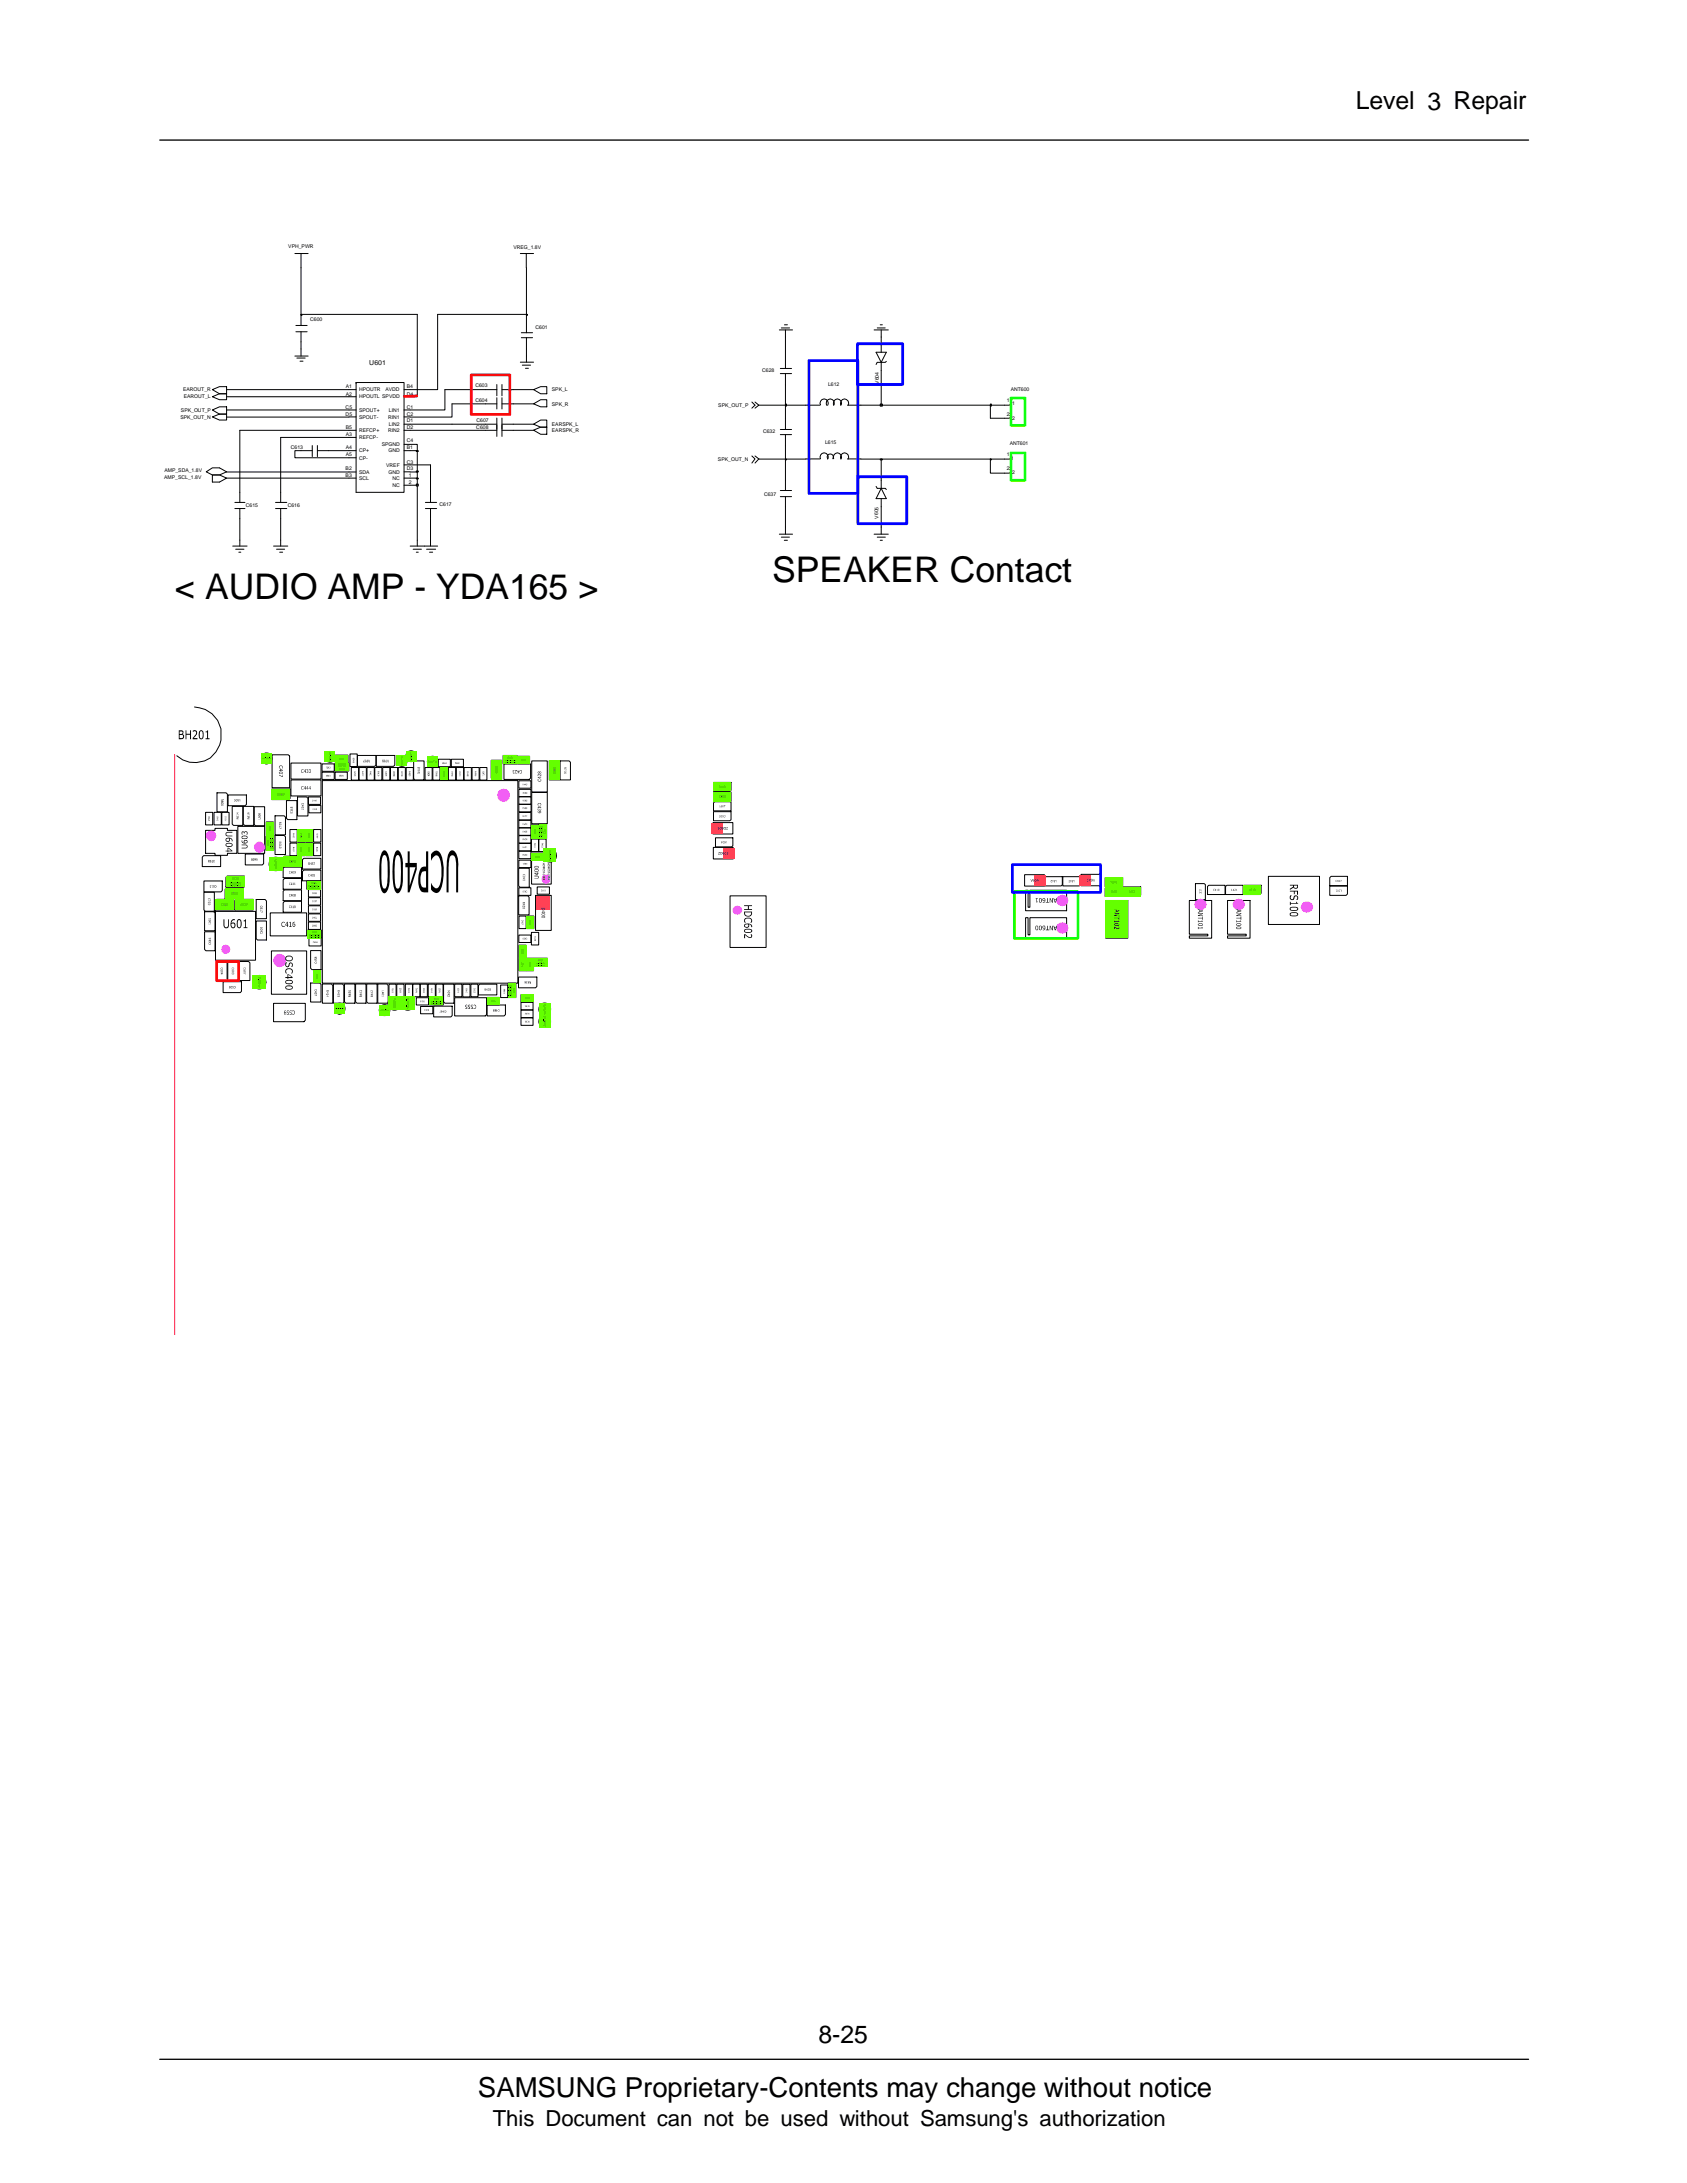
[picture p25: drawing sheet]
<svg xmlns="http://www.w3.org/2000/svg" width="216mm" height="279mm" viewBox="0 0 216 279" stroke-linecap="round" stroke-linejoin="round" font-family="sans-serif">
<defs><g id="words">
<g font-size="4.5">
<text x="22.4" y="76.7">&lt; AUDIO AMP - YDA165 &gt;</text>
<text x="98.8" y="74.5">SPEAKER Contact</text>
</g>
<text font-size="3.5" x="61.2" y="268.5">SAMSUNG Proprietary-Contents may change without notice</text>
<g font-size="3.2">
<text x="173.5" y="14">Level 3 Repair</text>
<text x="104.7" y="261.5">8-25</text>
</g>
<text font-size="2.8" x="63.1" y="272.1">This Document can not be used without Samsung's authorization</text>
<text font-size=".9" x="47.3" y="46.7">U601</text>
<g font-size=".7">
<text x="36.9" y="31.7">VPH_PWR</text>
<text x="65.7" y="31.9">VREG_1.8V</text>
<text x="39.7" y="41.1">C600</text>
<text x="68.5" y="42.1">C601</text>
<text x="97.6" y="47.6">C628</text>
<text x="23.1" y="53.6">SPK_OUT_N</text>
<text x="23.2" y="52.7">SPK_OUT_P</text>
<text x="23.4" y="50.1">EAROUT_R</text>
<text x="23.5" y="51">EAROUT_L</text>
<text x="44.2" y="53.2">D5</text>
<text x="44.2" y="52.3">C5</text>
<text x="44.2" y="49.7">A1</text>
<text x="44.2" y="50.6">A2</text>
<text x="46" y="53.6">SPOUT-</text>
<text x="46" y="52.7">SPOUT+</text>
<text x="46" y="50.1">HPOUTR</text>
<text x="46" y="51">HPOUTL SPVDD</text>
<text x="49.3" y="50.1">AVDD</text>
<text x="49.7" y="53.6">RIN1</text>
<text x="49.8" y="52.7">LIN1</text>
<text x="52.1" y="54">D1</text>
<text x="52.1" y="50.6">D4</text>
<text x="52.1" y="49.7">B4</text>
<text x="52.1" y="52.3">C1</text>
<text x="52.1" y="53.2">C2</text>
<text x="60.8" y="51.4">C604</text>
<text x="60.8" y="49.6">C603</text>
<text x="70.6" y="51.9">SPK_R</text>
<text x="70.6" y="50.1">SPK_L</text>
<text x="91.9" y="52.1">SPK_OUT_P</text>
<text x="106" y="49.4">L612</text>
<text x="112.5" y="49.1" transform="rotate(-90 112.5 49.1)">V604</text>
<text x="128.9" y="51.4">1</text>
<text x="128.9" y="53.2">2</text>
<text x="129.3" y="50">ANT600</text>
<text x="129.5" y="51.8">1</text>
<text x="129.5" y="53.7">2</text>
<text x="37.2" y="57.5">C613</text>
<text x="44.2" y="55.8">A3</text>
<text x="44.2" y="57.5">A4</text>
<text x="44.2" y="58.4">A5</text>
<text x="44.2" y="54.9">B5</text>
<text x="46" y="56.2">REFCP-</text>
<text x="46" y="57.9">CP+</text>
<text x="46" y="58.8">CP-</text>
<text x="46" y="55.3">REFCP+</text>
<text x="48.9" y="57.1">SPGND</text>
<text x="49.4" y="59.7">VREF</text>
<text x="49.7" y="55.3">RIN2</text>
<text x="49.7" y="57.9">GND</text>
<text x="49.8" y="54.5">LIN2</text>
<text x="52.1" y="54.9">D2</text>
<text x="52.1" y="59.3">C3</text>
<text x="52.1" y="56.6">C4</text>
<text x="52.1" y="57.5">B1</text>
<text x="61" y="54.9">C608</text>
<text x="61" y="54">C607</text>
<text x="70.6" y="55.3">EARSPK_R</text>
<text x="70.6" y="54.5">EARSPK_L</text>
<text x="91.9" y="59">SPK_OUT_N</text>
<text x="97.7" y="55.5">C632</text>
<text x="105.6" y="56.8">L615</text>
<text x="128.9" y="58.4">1</text>
<text x="129.2" y="56.9">ANT601</text>
<text x="129.4" y="58.9">1</text>
<text x="21" y="61.3">AMP_SCL_1.8V</text>
<text x="21" y="60.4">AMP_SDA_1.8V</text>
<text x="31.5" y="64.8">C615</text>
<text x="36.8" y="64.8">C616</text>
<text x="44.2" y="60.1">B2</text>
<text x="44.2" y="61">B3</text>
<text x="46" y="61.4">SCL</text>
<text x="46" y="60.6">SDA</text>
<text x="49.7" y="60.6">GND</text>
<text x="50.2" y="61.4">NC</text>
<text x="50.2" y="62.3">NC</text>
<text x="52.1" y="60.1">D3</text>
<text x="52.3" y="61">1</text>
<text x="52.3" y="61.9">2</text>
<text x="56.3" y="64.8">C617</text>
<text x="97.8" y="63.5">C637</text>
<text x="128.9" y="60.1">2</text>
<text x="129.5" y="60.6">2</text>
<text x="112.4" y="66.4" transform="rotate(-90 112.4 66.4)">V605</text>
</g>
</g></defs>
<path d="M20.4 263.6h175.2" fill="none" stroke="#000" stroke-width=".17"/>
<path d="M20.8 265.5h174.8v9h-174.8z" fill="#fff"/>
<path d="M20.4 17.9h175.2" fill="none" stroke="#000" stroke-width=".17"/>
<g fill="none" stroke="#000" stroke-width=".13">
<path d="M37.7 32.4h1.7M38.5 32.4v1.9M66.6 32.4h1.7M67.4 32.4v1.9M27.2 49.9l.9-.4h.9v.9h-.9zM27.2 52.5l.9-.4h.9v.9h-.9zM27.2 53.4l.9-.4h.9v.8h-.9zM27.2 50.8l.9-.4h.9v.8h-.9zM30.7 55.1v9.2M35.9 56v8.3M37.7 45.6h1.7M37.9 42.5h1.4"/>
<path d="M37.9 41.7h1.4M38 45.8h1.1M38.4 46.2h.4M38.5 40.2v1.5M38.5 42.5v1.3M38.5 44.7v.9M38.5 57.7h1.5M40 57v1.4M40.6 57v1.4M40.6 57.7h1.5M44.7 49.9h.9M44.7 55.1h.9"/>
<path d="M44.7 56h.9M44.7 58.6h.9M44.7 52.5h.9M44.7 53.4h.9M44.7 57.7h.9M44.7 50.8h.9M45.6 49h6.1v14h-6.1zM51.7 54.3h.8M51.7 49.9h.8M51.7 57.7h.8M51.7 52.5h.8M51.7 59.5h.8"/>
<path d="M51.7 55.1h.8M51.7 50.8h.8M51.7 53.4h.8M51.7 56.9h.8M55.1 59.5v4.8M62.1 51.7h1.5M62.1 49.9h1.5M62.1 54.3h1.5M62.1 55.1h1.5M63.6 49.2v1.5M63.6 50.9v1.4M63.6 53.5v2.4"/>
<path d="M64.2 51.7h1.5M64.2 49.2v1.5M64.2 50.9v1.4M64.2 53.5v2.4M64.2 54.3h1.5M64.2 49.9h1.5M64.2 55.1h1.5M66.6 46.4h1.7M66.7 43.2h1.5M66.7 42.6h1.5M66.8 46.7h1.1M67.2 47.1h.4"/>
<path d="M67.4 41.1v1.5M67.4 43.2v1.5M67.4 45.6v.8M68.3 54.3l.9-.5h.8v.9h-.8zM68.3 51.7l.9-.5h.8v.9h-.8zM68.3 55.1l.9-.4h.8v.9h-.8zM68.3 49.9l.9-.4h.8v.9h-.8zM26.4 60.4l.8-.5h.9l.9 .5-.9 .4h-.9zM27.2 60.8h.9l.9 .4-.9 .5h-.9zM29.8 69.9h1.8M30.1 64.3h1.2M30.1 65.1h1.2"/>
<path d="M30.2 70.3h1M30.6 70.7h.2M30.7 65.1v4.8M35 69.9h1.8M35.3 65.1h1.4M35.3 64.3h1.4M35.4 70.3h1M35.8 70.7h.4M35.9 65.1v4.8M44.7 60.4h.9M44.7 61.2h.9M51.7 62.1h1.7v7.8"/>
<path d="M51.7 60.4h.8M51.7 61.2h.8M52.5 69.9h3.5M52.9 70.3h1M53.3 70.7h.2M54.4 64.3h1.5M54.4 65.1h1.5M54.6 70.3h1.2M55 70.7h.4M55.1 65.1v4.8"/>
</g>
<path d="M53.3 62h.2v.2h-.2z" fill="#c2c2c2"/>
<path d="M29 61.2h15.7M52.5 61.2h.9v.9M53.3 62h.2v.2h-.2z" fill="none" stroke="#000" stroke-width=".13"/>
<path d="M53.3 61.2h.2v.1h-.2z" fill="#c2c2c2"/>
<path d="M29 60.4h15.7M52.5 60.4h.9v.8M53.3 61.2h.2v.1h-.2z" fill="none" stroke="#000" stroke-width=".13"/>
<path d="M53.3 60.3h.2v.1h-.2z" fill="#c2c2c2"/>
<path d="M38.5 57.7h-.8v.9h7M42.1 57.7h2.6M52.5 59.5h2.6M52.5 57.7h.9v2.7M53.3 60.3h.2v.1h-.2z" fill="none" stroke="#000" stroke-width=".13"/>
<path d="M53.3 57.7h.2v.1h-.2z" fill="#c2c2c2"/>
<g fill="none" stroke="#000" stroke-width=".13">
<path d="M29 53.4h15.7M29 52.5h15.7M29 50.8h15.7M29 49.9h15.7M30.7 55.1h14M35.9 56h8.8M38.5 43.8v.9M52.5 54.3h9.6M52.5 55.1h9.6M52.5 56.9h.9v.8M53.3 57.7h.2v.1h-.2zM53.4 40.2v10.6h-.9"/>
<path d="M56 40.2v9.7h-3.5M62.1 49.9h-5.2v2.6h-4.4M62.1 51.7h-4.3v1.7h-5.3M65.7 55.1h2.6M65.7 54.3h2.6M65.7 51.7h2.6M65.7 49.9h2.6M67.4 40.2v.9M67.4 44.7v.9"/>
</g>
<path d="M38.5 40.2h.2v.2h-.2z" fill="#c2c2c2"/>
<path d="M38.5 34.3v5.9h14.9M38.5 40.2h.2v.2h-.2zM56 40.2h11.4" fill="none" stroke="#000" stroke-width=".13"/>
<path d="M67.4 40.2h.1v.2h-.1z" fill="#c2c2c2"/>
<g fill="none" stroke="#000" stroke-width=".13">
<path d="M67.4 34.3v5.9M67.4 40.2h.1v.2h-.1zM96.2 51.5l.4 .4-.4 .3M96.2 58.4l.4 .3-.4 .6M96.6 51.5l.5 .4-.5 .3M96.6 58.4l.5 .3-.5 .6M97.1 58.8h3.4v4M99.7 42.2h1.7M99.9 55h1.4M99.9 47.2h1.4M99.9 55.6h1.4M99.9 47.8h1.4"/>
<path d="M100 42h1M100.4 41.6h.4M100.5 42.2v.9M100.5 45.7v1.5M100.5 47.8v1.5M100.5 53.5v1.5M100.5 55.6v1.4M103.1 58.7h1.8M103.1 51.9h1.8M105 58.7a.52 .52 0 0 1 .5-.7 .52 .52 0 0 1 .4 .8M105 51.8a.53 .53 0 0 1 .5-.7 .53 .53 0 0 1 .4 .8M105.8 51.9a.53 .53 0 0 1 .4-.8 .53 .53 0 0 1 .5 .8"/>
<path d="M105.9 58.7a.39 .39 0 0 1 .4-.6 .39 .39 0 0 1 .3 .6M106.7 58.7a.52 .52 0 0 1 .5-.7 .52 .52 0 0 1 .4 .8M106.7 51.8a.52 .52 0 0 1 .5-.7 .52 .52 0 0 1 .4 .8M107.6 51.8a.53 .53 0 0 1 .5-.7 .53 .53 0 0 1 .4 .8M107.6 58.7a.52 .52 0 0 1 .5-.7 .52 .52 0 0 1 .4 .8M108.5 58.7h1.7M108.5 51.9h1.7M111.9 42.2h1.8M112.1 45.1h1.3l-.6 1.3zM112.3 42h1M112.6 41.6h.3M112.8 42.2v.9"/>
<path d="M112.8 44v1.1M112.8 46.4v1M112.8 58.8v3.7M113.4 46.2l-.1 .2h-1l-.2 .3M126.7 58.7v1.9h2.7M128.6 53.5h.8M128.6 58.8h.8M128.6 51.9h.8M99.7 68.4h1.7M99.9 62.8h1.4M99.9 63.6h1.4M100 68.7h1"/>
<path d="M100.4 69.2h.4M100.5 63.6v4.8M111.9 68.4h1.8M112.1 62.3l.2 .2h1l.1 .2M112.3 68.7h1M112.6 69.2h.3M112.8 63.8v4.6M112.8 62.5l.6 1.3h-1.3z"/>
</g>
<path d="M53.3 50.7h-1.5M60.3 48h5v5h-5z" fill="none" stroke="#f00" stroke-width=".35"/>
<path d="M129.4 50.9h1.8v3.5h-1.8zM129.4 58h1.8v3.5h-1.8z" fill="none" stroke="#0f0" stroke-width=".35"/>
<path d="M100.5 58.8h.1v.1h-.1z" fill="#c2c2c2"/>
<path d="M100.5 58.8h.1v.1h-.1zM100.5 57v1.8h2.6M110.2 58.8h2.6" fill="none" stroke="#000" stroke-width=".13"/>
<path d="M112.6 58.8h.3v.1h-.3z" fill="#c2c2c2"/>
<path d="M112.6 58.8h.3v.1h-.3zM112.8 58.8h13.9" fill="none" stroke="#000" stroke-width=".13"/>
<path d="M126.7 58.8h.2v.1h-.2z" fill="#c2c2c2"/>
<path d="M97.1 51.9h3.4v1.6M126.7 58.8h.2v.1h-.2zM126.7 58.8h1.9M126.7 51.9v1.6h1.9" fill="none" stroke="#000" stroke-width=".13"/>
<path d="M100.5 51.7h.1v.3h-.1z" fill="#c2c2c2"/>
<path d="M100.5 51.7h.1v.3h-.1zM100.5 49.3v2.6h2.6M110.2 51.9h2.6" fill="none" stroke="#000" stroke-width=".13"/>
<path d="M112.6 51.7h.3v.3h-.3z" fill="#c2c2c2"/>
<path d="M112.6 51.7h.3v.3h-.3zM112.8 47.4v4.5h13.9" fill="none" stroke="#000" stroke-width=".13"/>
<path d="M126.7 51.7h.2v.3h-.2z" fill="#c2c2c2"/>
<g fill="none" stroke="#000" stroke-width=".13">
<path d="M100.5 43.1v2.6M112.8 43.1v.9M126.7 51.7h.2v.3h-.2zM126.7 51.9h1.9M24.9 90.5a3.6 3.6 0 0 1 3.4 2.9 3.6 3.6 0 0 1-2.1 4 3.4 3.4 0 0 1-3.6-.7M34.8 96.6h2.1l.2 .2v4h-2.3zM37.2 97.7h3.9v2h-3.9zM37.2 99.8h3.9v2.1h-3.9zM41.2 98.8h1.6v1h-1.6zM41.2 97.8h1.6v.9h-1.6zM41.3 99.9h25v25.9h-25zM42.9 97.7h1.7v1h-1.7z"/>
<path d="M42.9 98.8h1.5v1h-1.5zM43 96.6h1.5v1h-1.5zM44.8 96.5h.9v1.6h-.9zM45 98.2h.9v1.6h-.9zM45.7 96.7h2.4v1.2l-.2 .2h-2.2zM46 98.2h.9v1.6h-.9zM47 98.2h.9v1.6h-.9zM48 98.2h.9v1.6h-.9zM48.2 96.7h2.3v1.2l-.1 .2h-2.2zM49 98.2h.9v1.6h-.9zM50 98.2h.9v1.6h-.9zM51 98.2h.9v1.6h-.9z"/>
<path d="M52 98.2h.9v1.6h-.9zM52.9 97.4h1.4v2.4h-1.2l-.2-.1zM54.4 98.2h.9v1.6h-.9zM55.4 98.2h.9v1.6h-.9zM56.1 97.2h1.5v.9h-1.5zM56.4 98.2h.9v1.6h-.9zM57.4 98.2h.9v1.6h-.9zM57.8 97.2h1.5v.9h-1.5zM58.4 98.2h.9v1.6h-.9zM59.4 98.2h.9v1.6h-.9zM60.4 98.2h.9v1.6h-.9zM61.4 98.2h.9v1.6h-.9z"/>
<path d="M62.9 97.3h1.3v2.4h-1.2l-.1-.1zM64.4 96.7h1.8v1h-1.8zM64.5 97.8h3.4v1.8l-.2 .2h-3.2zM66.2 96.8h1.6v.9h-1.6zM66.4 99.9h1.5v1h-1.5zM68.1 97.4h1.9v4h-1.9zM70.3 97.4h1.2l.1 .2v2.2h-1.3zM71.7 97.4h1.1l.2 .2v2.2h-1.3zM26.1 109.5h2.1v1.4h-2.3v-1.2zM26.1 112.8h2.3v1.2l-.1 .2h-2.2zM26.1 114.2h1.3v2.4h-1.1l-.2-.1zM26.2 119.3h1.3v2.4h-1.1l-.2-.2z"/>
<path d="M26.2 116.7h1.1l.2 .2v2.2h-1.3zM26.3 106.3h1.2v-.3h1.6v.3h1.2v2.9h-1.2v.3h-1.6v-.3h-1.2zM26.3 104h.9v1.6h-.9zM27.4 104h.9v1.6h-.9zM27.6 116.6h5.1v6.3h-5.1zM27.7 115.1h2.2v1.4h-2.3v-1.2zM27.8 101.5h1.1l.2 .1v2.3h-1.3zM28.4 104h.9v1.6h-.9zM29 113.6h2.2v1.4h-2.4v-1.2zM29.1 112.1h2.2v1.4h-2.4v-1.2zM29.2 101.7h2.3v1.3l-.1 .1h-2.2zM29.7 103.2h1.4v2.4h-1.2l-.2-.1z"/>
<path d="M30.2 115.1h2.2v1.4h-2.3v-1.2zM30.4 105.8h3.5v3.4h-3.5zM31.1 103.2h1.4v2.4h-1.2l-.2-.1zM31.4 109.3h2.3v1.2l-.1 .2h-2.2zM32.5 103.3h1.4v2.4h-1.2l-.2-.2zM32.8 115.1h1.1l.2 .2v2.3h-1.3zM32.8 117.9h1.3v2.4h-1.1l-.2-.2zM34 107h1v1.8h-1zM34.1 105.2h.9v1.7h-.9zM34.6 116.8h4.6v3h-4.6zM34.8 101h2.3v1.2l-.1 .1h-2.2zM35.2 106.9h1.2l.1 .2v2.3h-1.3z"/>
<path d="M35.2 104.4h1.2l.1 .2v2.2h-1.3zM36.4 113.9h2.2v1.4h-2.4v-1.2zM36.4 111h2.2v1.3h-2.4v-1.2zM36.4 115.4h2.2v1.4h-2.4v-1.3zM36.4 112.4h2.2v1.4h-2.4v-1.2zM36.4 109.6h2.2v1.4h-2.4v-1.3zM36.7 102.5h1.3v2.4h-1.2l-.1-.2zM37.1 107.9h.9v1.6h-.9zM37.1 106.2h.9v1.6h-.9zM38.1 102h1.1l.2 .2v2.2h-1.3zM38.1 106.2h.9v1.6h-.9zM38.1 107.9h.9v1.6h-.9z"/>
<path d="M38.9 111.4h2.2v1.3h-2.4v-1.2zM38.9 109.9h2.2v1.3h-2.4v-1.2zM39.1 107.9h.9v1.6h-.9zM39.1 106.2h.9v1.6h-.9zM39.3 112.8h1.7v1h-1.7zM39.4 119h1.7v1.1h-1.7zM39.5 113.9h1.5v.9h-1.5zM39.5 114.9h1.5v.9h-1.5zM39.5 102h1.5v1h-1.5zM39.5 118h1.5v1h-1.5zM39.5 115.9h1.5v1h-1.5zM39.5 117h1.5v.9h-1.5z"/>
<path d="M39.5 103.1h1.6v.9h-1.6zM40.1 107.9h.9v1.6h-.9zM40.1 106.2h1v1.6h-1zM66.4 111.1h1.3v2.5h-1.2l-.1-.2zM66.4 114.7h1.1l.2 .1v2.3h-1.3zM66.4 103h1.6v.9h-1.6zM66.4 108.9h1.5v1h-1.5zM66.4 107.9h1.5v1h-1.5zM66.4 104h1.5v.9h-1.5zM66.4 105h1.5v.9h-1.5zM66.4 107h1.5v.9h-1.5zM66.4 106h1.5v.9h-1.5z"/>
<path d="M66.4 113.6h1.5v1h-1.5zM66.4 119.7h1.5v.9h-1.5zM66.4 102h1.5v.9h-1.5zM66.4 101h1.5v1h-1.5zM66.4 110.1h1.5v.9h-1.5zM66.4 117.2h.9v1.7h-.9zM67.4 117.2h.9v1.7h-.9zM68 119.3h.9v1.6h-.9zM68 109.2h1.6v.9h-1.6zM68 105.6h.9v1.7h-.9zM68 107.4h.9v1.6h-.9zM68 110.1h2.5v3.1h-2.5z"/>
<path d="M68.1 101.4h1.9v4h-1.9zM68.5 114.6h2v4.5h-2zM68.7 113.5h1.6v.9h-1.6zM69 107.4h.9v1.6h-.9zM69 105.5h1v1.8h-1zM69.9 108.8a.85 .85 0 0 1 1.2 .2 .85 .85 0 0 1-.4 1.2 .85 .85 0 0 1-1.1-.5v-.5zM27.7 123.1h1.2l.2 .1v2.3h-1.4zM28.6 125.6h2.3v1.3l-.1 .1h-2.2zM29.1 123.1h1.2l.2 .1v2.3h-1.4zM30.6 123.1h1.2l.2 .1v2.3h-1.4zM34.7 121.7h4.5v5.6h-4.5zM35 128.4h4.1v2.2l-.2 .2h-3.9z"/>
<path d="M39.5 120.1h1.6v1h-1.6zM39.8 121.7h1.3v2.4h-1.2l-.1-.2zM39.8 125.8h1.1l.2 .2v2.2h-1.3zM40.1 124.2h.9v1.6h-.9zM41.3 125.9h1.1l.2 .2v2.3h-1.3zM42.7 125.9h1.1l.2 .2v2.3h-1.3zM44.1 125.9h1.3v2.5h-1.1l-.2-.2zM45.5 125.9h1.3v2.5h-1.1l-.2-.2zM46.9 125.9h1.4v2.5h-1.2l-.2-.2zM48.3 125.9h1.2l.2 .2v2.3h-1.4zM49.8 126h.9v1.6h-.9zM50.8 126h.9v1.6h-.9z"/>
<path d="M51.9 126h.9v1.6h-.9zM52.8 126h.9v1.6h-.9zM53.3 127.7h1.5v.9h-1.5zM53.8 126h.9v1.6h-.9zM53.8 128.8h1.6v1h-1.6zM54.8 126h.9v1.6h-.9zM54.9 127.6h1.8v1h-1.8zM55.5 128.8h2.4v1.2l-.2 .2h-2.2zM55.8 126h.9v1.6h-.9zM56.8 126h1.3v2.4h-1.2l-.1-.2zM58.2 127.7h4.1v2.2l-.2 .1h-3.9zM58.2 126h.9v1.6h-.9z"/>
<path d="M59.2 126h1v1.6h-1zM60.3 126h.9v1.6h-.9zM61.4 126h2.2v1.3h-2.4v-1.2zM62.3 127.7h1.6v.9h-1.6zM62.3 128.6h2.4v1.3l-.2 .1h-2.2zM64.1 126.1h.9v1.6h-.9zM65 125.8h1v1.9h-1zM66.4 125.1h2.3v1.2l-.2 .1h-2.1zM66.4 122.6h.9v1.6h-.9zM66.4 121h.9v1.6h-.9zM66.7 130.3h1.5v.9h-1.5zM66.7 129.3h1.5v.9h-1.5z"/>
<path d="M66.7 128.3h1.5v.9h-1.5zM66.7 127.3h1.5v.9h-1.5zM67.4 122.6h.9v1.6h-.9zM68.3 122.6h1.8v1.1h-1.8z"/>
<circle cx="34.1" cy="97.1" r=".7"/>
<circle cx="42.3" cy="96.9" r=".68"/>
<circle cx="51.4" cy="97.4" r=".69"/>
<circle cx="52.6" cy="96.8" r=".67"/>
<circle cx="55.4" cy="97.5" r=".69"/>
<circle cx="35.3" cy="110.6" r=".84"/>
<circle cx="33.2" cy="125.7" r=".84"/>
<circle cx="43.5" cy="129.1" r=".69"/>
<circle cx="49.2" cy="129.3" r=".7"/>
<circle cx="50.5" cy="128.4" r=".84"/>
<circle cx="52.2" cy="128.4" r=".84"/>
<circle cx="69.7" cy="129.2" r=".77"/>
<circle cx="69.7" cy="130.7" r=".76"/>
</g>
<path d="M103.5 46.1h6.3v17h-6.3zM109.7 44h5.8v5.2h-5.8zM109.8 61h6.3v6h-6.3z" fill="none" stroke="#00f" stroke-width=".35"/>
<g fill="#000">
<path d="M23.7 93.5h.2v.4h.4v-.4h.1v1.1h-.1v-.6h-.4v.6h-.2zM24.7 93.5a.38 .38 0 0 1 .5 .1 .38 .38 0 0 1-.1 .5l-.3 .4h.5v.1h-.6v-.2l.3-.4a.25 .25 0 0 0 .1-.4 .25 .25 0 0 0-.4 .1zM26.3 93.6l.3-.1v1h.2v.1h-.5v-.1h.2v-.8h-.2z"/>
<path d="M22.9 93.5h.4l.2 .1v.2l-.1 .2a.34 .34 0 0 1 .2 .4 .34 .34 0 0 1-.4 .2h-.3zM23 94.1v.4h.2a.21 .21 0 0 0 .2-.2 .21 .21 0 0 0-.1-.2zM23 93.6v.3h.3v-.3z"/>
<path d="M25.5 93.6l.2-.1a.58 .58 0 0 1 .4 .7l-.2 .4h-.2a.84 .84 0 0 1-.2-1zM25.6 93.6v.1a.68 .68 0 0 0 .1 .8 .55 .55 0 0 0 .2-.8l-.1-.1z"/>
</g>
<path d="M69 128.4h1.5v1.5h-1.5z" fill="#64ff00"/>
<g fill="#000">
<path d="M69.6 128.7v.1zM69.6 129.2v.1zM69.6 128.8h.2v.1h-.2zM69.6 129.6h.2h-.1l.1 .1h-.2zM69.6 129.7h.2v.1h-.2zM69.6 128.5l.2 .1h-.1zM69.7 129.1h.1h-.1v.1zM69.6 128.7l.2-.1v.1zM69.6 129.2h.2zM69.6 129.4l.2-.1-.1 .1 .1 .1h-.2l.1-.1z"/>
<path d="M69.6 129.5l.2 .1h-.2zM69.7 129.5l.1 .1z"/>
<path d="M69.6 129h.2zM69.7 129h.1z"/>
</g>
<path d="M69 129.9h1.5v1.6h-1.5z" fill="#64ff00"/>
<g fill="#000">
<path d="M69.6 130.4v.2zM69.6 131h.2l-.1 .1 .1 .1-.1-.1-.1 .1 .1-.1zM69.6 131.2h.2v.2v-.1l-.1 .1-.1-.1v.1zM69.6 130.3l.2-.1v.2zM69.6 130.6h.2l-.2 .1h.2l-.2 .1h.2h-.2l.2-.1z"/>
<path d="M69.6 130.8l.2 .1-.2 .1zM69.7 130.9h.1z"/>
<path d="M69.6 130.1h.2v.1h-.2zM69.7 130.1l.1 .1zM69.6 130.1l.1 .1z"/>
</g>
<path d="M34.8 101h2.3v1.4h-2.3z" fill="#64ff00"/>
<g fill="#000">
<path d="M35.7 98.1l.2-.1h.2l.1 .3h-.1v-.2l-.2-.1-.1 .2v.1h-.1zM35.7 99.2l.5 .2v-.3v.3zM36.2 101.5h.1v.3h-.1h.1v-.3zM36.1 118h.3v.1l-.2-.1-.1 .2 .1 .3h.2v.1h-.2l-.1-.1zM37 114.5l.2-.1-.2 .2 .1 .1h.1h-.2zM37 111.5h.2l-.2 .1 .2 .2-.2-.1zM37 116l.2-.1-.2 .1 .1 .2 .1-.1-.1 .1h-.1zM37 113h.2a.11 .11 0 0 0-.2 .1 .11 .11 0 0 0 .2 .1l-.1 .1-.1-.1zM37 118.1l.2-.1v.6h.1h-.3h.1v-.5zM37.5 116v-.1l.1 .3h-.1zM37.5 113l.1 .3h-.1zM37.7 113h.1v.3h-.1z"/>
<path d="M38.6 103.5l.2 .1h.1v-.1v.1l-.3-.1v.2zM38.6 102.8h.2l.1 .2h-.1v-.2h-.1l-.1 .2zM39.5 111.9h.2l-.2 .1v.1l.2 .1h-.2zM40.2 111.9h.1h-.1l.1 .1v.2h-.2l.2-.1-.1-.1zM66.8 118.1l.2 .1h-.2zM66.8 117.8h.1l.1 .1-.1-.1h-.1v.1zM66.8 118.2l.2 .1v-.1v.1zM67.1 114v.2zM66.9 111.9h.3v.2v-.1h-.2l-.1 .1zM66.9 112.6a.14 .14 0 0 0 .2 .2 .12 .12 0 0 0 0-.2l.1 .2-.3-.1zM67.3 114h.2l-.1 .2h-.1h.1v-.2zM50.1 126.9l.1 .1 .1-.1 .1 .1-.2 .1z"/>
<path d="M50.1 126.6l.2 .1v-.1v.1l-.1-.1-.1 .1zM50.1 126.5h.2v.1zM57.3 127.4h.1l-.1 .2h.3l-.1-.2 .1 .1-.2 .1zM58.6 126.9v.1l.1-.1v.1h-.1zM58.6 126.6l.1 .1 .1-.1v.1l-.2-.1v.1z"/>
<path d="M35.8 98.4l.4 .2h-.5h.1zM35.9 98.4v.2h.2z"/>
<path d="M35.7 98.8h.3l.2 .1a.26 .26 0 0 1-.2 .2 .26 .26 0 0 1-.3-.2zM35.8 98.8v.2h.1h.3l-.1-.2z"/>
<path d="M35.6 101.5l.1 .1v.2h-.1zM35.6 101.5v.2l.1 .1v-.3z"/>
<path d="M35.8 101.5h.1v.3h-.1zM35.8 101.5v.2l.1 .1v-.3z"/>
<path d="M36 101.5v.1h.2l-.2 .2zM36 101.6v.2l.1-.2z"/>
<path d="M36.7 118h.1l.1 .4-.1 .2h-.1v-.2h-.2zM36.7 118.1l-.1 .3h.1z"/>
<path d="M37.3 114.4l.1 .3h-.2zM37.3 114.5l-.1 .1h.1z"/>
<path d="M37.3 111.5l.1 .3-.2-.1zM37.3 111.5l-.1 .2h.1z"/>
<path d="M37.3 115.9l.1 .3-.2-.1zM37.3 116l-.1 .1h.1z"/>
<path d="M37.3 113l.1 .3-.2-.1zM37.3 113l-.1 .1h.1z"/>
<path d="M37.5 114.4l.1 .1a.14 .14 0 0 1 0 .1 .14 .14 0 0 1-.1 .1zM37.5 114.5v.2l.1-.2z"/>
<path d="M37.5 111.5a.16 .16 0 0 1 .1 .1 .16 .16 0 0 1-.1 .2zM37.5 111.5v.3l.1-.3z"/>
<path d="M37.5 118h.2v.1h-.1l-.1 .2a.2 .2 0 0 1 .3 .2 .2 .2 0 0 1-.3 .1zM37.5 118.3v.2a.12 .12 0 0 0 .2-.1 .12 .12 0 0 0-.2-.1z"/>
<path d="M37.7 114.4l.1 .1v.2h-.1zM37.7 114.6v.1h.1zM37.7 114.5l.1 .1z"/>
<path d="M37.7 111.5h.1v.3h-.1l.1-.1h-.1zM37.7 111.5l.1 .2z"/>
<path d="M37.7 115.9a.18 .18 0 0 1 .1 .2 .18 .18 0 0 1-.1 .1zM37.7 116l.1 .2v-.2z"/>
<path d="M38.7 103l.2 .2h-.3zM38.7 103v.1h.1z"/>
<path d="M38.6 103.3h.3v.1h-.2zM38.6 103.3l.3 .1-.1-.1z"/>
<path d="M39.8 111.9l.1 .3-.2-.1zM39.8 111.9l-.1 .2h.1z"/>
<path d="M39.9 111.9h.2v.3h-.2zM40 111.9v.3l.1-.2z"/>
<path d="M66.8 117.9l.2 .1h-.2zM66.8 117.9l.1 .1z"/>
<path d="M66.9 114h.1v.2h-.1zM66.9 114l.1 .1zM67 114.1v.1z"/>
<path d="M66.9 112.2h.3a.17 .17 0 0 1-.1 .1 .17 .17 0 0 1-.2-.1zM66.9 112.2h.3z"/>
<path d="M66.9 112.4l.2-.1 .1 .1-.1 .1zM67 112.4l.1 .1v-.1z"/>
<path d="M67.2 114l.1 .1-.1 .1zM67.2 114.1v.1z"/>
<path d="M50.1 126.8h.2v.1zM50.2 126.8l.1 .1z"/>
<path d="M57.3 127h.1a.11 .11 0 0 1 .1 0 .11 .11 0 0 1 0 .1h-.2zM57.3 127v.1h.2l.1-.1z"/>
<path d="M57.3 127.2h.2l.1 .1h-.1l-.1 .1zM57.3 127.3h.2z"/>
<path d="M57.3 126.8l.2-.1 .1 .1h-.1l-.1 .1zM57.3 126.8l.2 .1v-.1z"/>
<path d="M58.6 126.5h.2l-.2 .1zM58.6 126.5v.1h.1z"/>
<path d="M58.5 126.8h.3l-.1 .1zM58.6 126.8l.1 .1z"/>
</g>
<path d="M66.2 96.8h1.6v.9h-1.6z" fill="#64ff00"/>
<g fill="#000">
<path d="M38.6 98.5h.2v.1l-.1-.1-.1 .1v.2h.2v.1l-.2-.1zM39.2 98.5h.2l.1 .1-.1 .1 .1 .1-.2 .1-.1-.1h.2l-.1-.1 .1-.2zM39.5 98.5h.2l.1 .1v.2l-.1 .1-.2-.1h.2v-.1h-.1l.1-.2zM41.7 98.1h.1v.2zM41.9 99.2h.1l-.1 .1 .1 .1h-.1l.1-.2zM41.9 98.1h.1l-.1 .1 .1 .1h-.1h.1zM42.1 99.2l.2 .1v.1h-.2l.2-.1zM42.1 98.1h.2l-.1 .2h-.1h.1l.1-.1zM45.3 98.8h.2l-.1 .1zM45.3 99.2l.1 .1 .1-.1v.1h-.1zM45.3 98.9l.2 .1v-.1v.1l-.1-.1-.1 .1zM49.3 98.8l.2-.1v.2v-.1l-.2 .1z"/>
<path d="M49.3 99.2l.1 .1 .1-.1v.1h-.1zM49.3 99.1l.1 .1 .1-.1-.2 .1zM54.8 98.8h.1v.1v-.1h-.1v.1zM54.7 99.1l.1 .1 .1-.1h.1l-.2 .1zM56.6 97.6h.1h-.1l.1 .2-.1-.1zM57.1 97.6v.2h-.1zM65.6 98.6h.2l-.1 .1 .1 .1-.1 .2 .1-.1-.1 .1h-.1zM65.9 98.6h.2l-.1 .2v.1h.1v.1l-.2-.1 .2-.3zM66.5 98.6h.3l-.1 .4h-.2h.2l.1-.2-.1-.2-.2 .1zM66.7 97.2h.1l-.1 .1 .1 .1-.1-.1 .1-.1zM66.9 97.2h.1l-.1 .1 .1 .1h-.1l.1-.2zM67.1 97.2h.2l-.1 .2h-.1l.1-.1v-.1z"/>
<path d="M68.9 99.7v.3l.3-.1v-.2l.1 .2-.2 .1a.22 .22 0 0 1-.2 0 .22 .22 0 0 1-.1-.2zM68.9 99.1h.2l.1 .2 .1-.2v.2l-.3-.2-.1 .1v.1h-.1zM38.6 100.7h.2h-.2v.1v.2h.2h-.2zM40 114.2h.1l-.1 .1 .1 .1h-.1zM40 115.3h.1h-.1l.1 .2-.1-.1zM40 102.4h.1h-.1l.1 .2h-.1zM40 118.4h.1h-.1l.1 .2h-.1zM40 103.5h.1h-.1l.1 .2-.1-.1zM40.3 115.3h.1v.2h-.1zM40.3 114.2l.1 .1-.1 .1h.1h-.1zM40.3 103.5h.1v.2h-.1l.1-.1v-.1zM40.4 118.4h.1v.2h-.1l.1-.1z"/>
<path d="M40.4 115.3h.1l-.1 .2 .1-.2zM68.4 119.9h.2v.1l-.1-.1h-.1v.1zM68.8 102.9l.1-.1h.3v.3v-.2l-.2-.1-.1 .1v.2zM68.8 103.5l.1 .2 .1-.1 .2 .1v-.2l.1 .2h-.4zM69.3 113.9h.1v.2l-.1-.1 .1-.1zM69.7 113.9h.1v.2h-.1h.1v-.2zM53.8 128.1h.1h-.1l.1 .2-.1-.1zM54.1 128.1h.1h-.1l.1 .2zM54.1 126.6l.1 .1 .1-.1 .1 .1-.1-.1-.2 .1zM54.1 126.9l.1 .1 .1-.1 .1 .1-.2 .1zM54.3 128.1v.2l-.1-.1h.1zM54.4 129.2h.1l-.2 .1 .1 .1-.1-.1z"/>
<path d="M54.8 129.2h.1h-.1l.1 .1-.1 .1zM56.4 129.3l-.1 .3h.2h-.2zM56.9 129.3h.2v.3h-.2l.2-.1v-.1zM60.6 126.5h.2v.1v-.1h-.1l-.1 .1zM60.6 126.9l.2 .1v.1l-.2-.1v.1zM60.6 126.8v.1l.2-.1v.1h-.2zM67.1 120h.1l-.1 .1v.1zM67.3 120l.2 .1v.1h-.2l.2-.1zM68.4 120.2l.2 .1h-.2z"/>
<path d="M39.1 98.5l.1 .2-.1 .2v-.1h-.2zM39.1 98.5l-.2 .2h.2z"/>
<path d="M41.8 99.2v.2h-.1zM41.7 99.3l.1 .1z"/>
<path d="M42 99.2l.1 .1v.1zM42.1 99.3v.1z"/>
<path d="M42 98.1l.1 .1v.1zM42.1 98.2v.1z"/>
<path d="M45.3 99.1h.2l-.1 .1zM45.4 99.1v.1z"/>
<path d="M49.4 98.9l.1 .1h-.2zM49.4 98.9l.1 .1z"/>
<path d="M54.8 98.9l.2 .1h-.3zM54.8 98.9l.1 .1z"/>
<path d="M54.7 99.3l.1-.1 .2 .1zM54.8 99.2l.1 .1z"/>
<path d="M56.8 97.6v.2l-.1-.1zM56.8 97.6l-.1 .1z"/>
<path d="M57 97.6v.2l-.1-.1zM57 97.6l-.1 .1z"/>
<path d="M66.3 98.6v.1h.2l-.2 .3-.1-.3zM66.3 98.7v.2l.1-.2z"/>
<path d="M67 97.2h.1l-.1 .2zM67 97.2v.1l.1-.1z"/>
<path d="M68.8 99.4h.3l.2 .1h-.2v.2zM68.9 99.5l.2 .2v-.2z"/>
<path d="M68.9 98.7h.3l.1 .3h-.4l-.1-.1zM69.1 98.8l-.1 .1 .2 .1v-.1zM68.9 98.8v.1h.1v-.1z"/>
<path d="M39.1 100.6v.4v-.1h-.2zM39.1 100.7l-.2 .2h.2z"/>
<path d="M39.4 100.6l.1 .3-.1 .1v-.1h-.2zM39.4 100.7l-.2 .2h.2z"/>
<path d="M39.7 100.6l.1 .3-.1 .1v-.1h-.2zM39.7 100.7l-.2 .2h.2z"/>
<path d="M40.2 114.2v.2h-.1zM40.2 114.3h-.1z"/>
<path d="M40.2 115.3v.2l-.1-.1zM40.2 115.3l-.1 .1z"/>
<path d="M40.2 102.4v.2l-.1-.1zM40.2 102.4l-.1 .1z"/>
<path d="M40.2 118.4v.2l-.1-.1zM40.2 118.4l-.1 .1z"/>
<path d="M40.2 103.5l.1 .2-.1-.1zM40.2 103.5v.1z"/>
<path d="M40.3 102.4l.1 .2-.1-.1zM40.3 102.4v.1z"/>
<path d="M40.3 118.4l.1 .2-.1-.1zM40.3 118.4v.1z"/>
<path d="M40.4 114.2l.1 .2h-.1zM40.4 114.3l.1 .1z"/>
<path d="M40.5 102.4v.2zM40.4 102.5a.1 .1 0 0 0 .2 0 .1 .1 0 0 0-.2 0z"/>
<path d="M40.4 103.5h.2l-.1 .2h-.1zM40.5 103.6h.1zM40.5 103.5h.1z"/>
<path d="M68.9 103.1l.4 .3h-.5l.1-.1zM69 103.2v.1h.2z"/>
<path d="M68.8 103.8l.2 .2v-.2h.2v.2l-.1 .1a.21 .21 0 0 1-.3-.3zM69 103.9v.1h.2v-.1z"/>
<path d="M69.4 113.9h.1l-.1 .2zM69.4 114v.1z"/>
<path d="M69.6 113.9h.1l-.1 .2zM69.6 114v.1z"/>
<path d="M54 128.1v.2l-.1-.1zM53.9 128.2l.1-.1z"/>
<path d="M54.1 126.8h.3l-.1 .1zM54.2 126.8l.1 .1z"/>
<path d="M54.1 126.5h.3l-.1 .1zM54.2 126.5l.1 .1z"/>
<path d="M54.5 129.2l.1 .2-.1-.1zM54.5 129.2v.1z"/>
<path d="M54.7 129.2v.2l-.1-.1zM54.7 129.2l-.1 .1z"/>
<path d="M56.5 129.3l.2 .1-.1 .2zM56.6 129.4v.2v-.2z"/>
<path d="M56.7 129.3l.2 .1-.1 .2-.1-.2zM56.8 129.4v.2l.1-.2z"/>
<path d="M60.7 126.6l.1 .1h-.2zM60.7 126.6l.1 .1z"/>
<path d="M66.9 120l.1 .1v.1h-.1zM66.9 120.1l.1 .1z"/>
<path d="M67.2 120l.1 .1-.1 .1zM67.2 120.1v.1z"/>
<path d="M68.4 120l.2 .1h-.2zM68.5 120v.1z"/>
<path d="M68.4 120.3h.1l.1 .1h-.2zM68.4 120.3v.1z"/>
</g>
<path d="M62.9 97.3h1.3v2.4h-1.3z" fill="#64ff00"/>
<g fill="#000">
<path d="M58.8 98.7l.2 .1h-.2zM58.8 99.2v.1l.1-.1v.1h-.1zM61.8 99.2l.2 .1h-.2zM61.8 98.8l.1-.1 .1 .2-.1-.1h-.1v.1zM61.8 99.1l.1 .1 .1-.1v.1zM63.4 98.3v.1l.2-.1 .1 .2-.1-.2-.1 .2h-.1zM63.4 98.7v.2h.2v-.2l.1 .1-.2 .2zM40 116.3h.1l-.1 .1 .1 .1h-.1zM40 117.3h.1l-.1 .1 .1 .2-.1-.1zM40.3 116.3h.1h-.1l.1 .1-.1 .1zM40.4 117.3h.1l-.1 .2 .1 .1h-.1l.1-.2zM40.1 120.5h.1l-.1 .1 .1 .1h-.1z"/>
<path d="M40.3 126.6h.2v.2l-.1-.2-.1 .1v.1zM40.3 127.1v.1l.3-.1v.2l-.1-.2-.2 .1zM40.3 122.7v.1l.2-.1 .1 .2-.1-.2h-.1v.2h-.1zM40.3 127.3l.2 .1 .1-.1v.2zM40.3 123.1v.2h.2l.1-.2v.2h-.3zM51.1 126.5l.1 .1 .1-.1 .1 .1-.1-.1-.2 .1zM51.1 126.9l.1 .1 .2-.1v.1l-.2 .1zM52.2 126.6l.2 .1-.1-.1-.1 .1zM52.2 126.9l.1 .1 .1-.1v.1l-.1 .1zM55.2 126.5l.2 .1-.2-.1v.1zM55.2 126.9v.1l.1-.1v.1l-.1 .1zM59.6 126.5h.2v.1v-.1l-.2 .1z"/>
<path d="M59.6 126.9v.2l.2-.1v-.1v.1l-.2 .1zM63.7 129.2l.2 .1v.2l-.2-.1 .1 .1 .1-.2zM64.5 127v.1l.1-.1v.2l-.1-.1z"/>
<path d="M58.8 98.9v.1v-.1h.1v.1h-.1zM58.9 98.9v.1z"/>
<path d="M58.8 99.1h.1v.1zM58.8 99.1l.1 .1v-.1z"/>
<path d="M61.8 98.9l.2 .1h-.2zM61.8 98.9l.1 .1z"/>
<path d="M63.4 98.6h.3h-.1l-.1 .1zM63.4 98.6l.2 .1v-.1z"/>
<path d="M63.4 98.1l.1 .1v-.1l.2 .1-.1 .1h-.2zM63.5 98.1v.1h.1z"/>
<path d="M40.2 116.3v.2l-.1-.1zM40.2 116.3l-.1 .1z"/>
<path d="M40.2 117.3v.3l-.1-.1zM40.2 117.4l-.1 .1z"/>
<path d="M40.3 117.3l.1 .1-.1 .2zM40.3 117.4l.1 .1z"/>
<path d="M40.4 116.3h.1v.2zM40.4 116.4h.1z"/>
<path d="M40.3 120.5v.2h-.1zM40.3 120.5l-.1 .1z"/>
<path d="M40.3 126.9l.3 .1h-.3zM40.4 126.9v.1h.1z"/>
<path d="M40.3 122.9l.3 .1-.2 .1zM40.3 123l.1 .1v-.1z"/>
<path d="M40.3 122.5h.2v.1h-.2zM40.4 122.5v.1h.1zM40.3 122.5v.1l.1-.1z"/>
<path d="M40.4 120.5v.2h-.1zM40.4 120.6v.1z"/>
<path d="M40.6 120.5v.2h-.1zM40.6 120.5l-.1 .1z"/>
<path d="M51.1 126.8h.3l-.2 .1zM51.2 126.8l.1 .1z"/>
<path d="M51.1 126.6l.1 .1v-.1h.1l.1 .1h-.2zM51.2 126.6l.1 .1z"/>
<path d="M52.2 126.5h.2v.1zM52.3 126.5l.1 .1z"/>
<path d="M52.2 126.8h.2l-.1 .1zM52.3 126.8v.1z"/>
<path d="M55.2 126.8h.2l-.1 .1zM55.2 126.8l.1 .1z"/>
<path d="M55.1 126.6l.1 .1v-.1h.1l.1 .1h-.2zM55.3 126.6v.1z"/>
<path d="M59.6 126.8h.2l-.1 .1zM59.6 126.8l.1 .1z"/>
<path d="M59.6 126.7a.1 .1 0 0 1 .2 0 .1 .1 0 0 1-.2 0zM59.7 126.7h.1z"/>
<path d="M63.1 129.2h.1l-.1 .1h.2l-.1 .2-.1-.1zM63.1 129.3l.1 .2v-.2z"/>
<path d="M63.3 129.2h.2l-.1 .3h-.1l.1-.2-.1 .1zM63.4 129.2v.1z"/>
<path d="M63.5 129.2l.2 .1-.1 .2zM63.6 129.3v.1l.1-.1z"/>
<path d="M64.4 126.7l.1 .1v-.1h.1v.1l-.1 .1zM64.5 126.7l.1 .1z"/>
<path d="M64.4 126.6l.1 .1v-.1l.1 .1h-.1zM64.5 126.6l.1 .1z"/>
<path d="M64.4 126.9h.2v.1zM64.5 126.9l.1 .1z"/>
</g>
<path d="M67.4 117.2h.9v1.7h-.9z" fill="#64ff00"/>
<g fill="#000">
<path d="M67.8 117.9l.2 .1-.2-.1v.1zM67.8 118.2v.1h.2h-.2z"/>
<path d="M67.8 118.1h.2l-.1 .1zM67.8 118.1l.1 .1z"/>
<path d="M67.8 117.8h.2l-.1 .1zM67.8 117.8l.1 .1z"/>
</g>
<path d="M36.2 109.6h2.4v1.4h-2.4z" fill="#64ff00"/>
<g fill="#000">
<path d="M26.7 117.5h.3v.2l-.1-.2h-.1l-.1 .2zM26.7 118.2h.3v.1h-.3zM26.7 115h.2v.1v-.1h-.3v.1zM26.9 113.3h.1l-.1 .1 .1 .1v.1h-.1h.1v-.1h-.1zM26.6 115.7l.1-.1v.2h.1l.1-.2v.2h-.2zM26.6 115.3l.3-.1v.2h-.3zM27.1 113.3h.1v.3zM27.5 113.3h.2l-.1 .3h-.1h.1v-.3zM33.3 116.4h.2l.1 .1h-.3zM33.3 116h.2l.1 .1-.1-.1h-.2v.1zM33.3 116.6l.2 .2 .1-.2v.2zM33.3 119.3l.1 .2h.1v-.2l.1 .1-.3 .1z"/>
<path d="M37 110.2l.2-.1-.2 .1 .1 .2 .1-.1v.1h-.2zM37.4 110.1h.2l-.1 .3 .1-.2zM26.7 120.7l.1 .2 .2-.1v-.1v.2h-.2zM26.7 120.3h.3v.1h-.2zM28.3 123.9h.2v.1l-.1-.1h-.1v.1zM29.7 123.9h.2l.1 .1-.1-.1h-.2v.1zM29.7 124.5v.2l.1-.1 .1 .1 .1-.2v.2h-.3zM30 126.2a.15 .15 0 0 1 .2 .2 .15 .15 0 0 1-.2 .1l.1-.1v-.1zM31.2 123.9h.2l.1 .1-.1-.1h-.2v.1zM31.2 124.5l.2 .2 .1-.2v.2zM36.8 129.3h.1l.1 .1a.12 .12 0 0 0-.2 0 .12 .12 0 0 0 0 .2 .12 .12 0 0 0 .2 0v.3h-.3l.2-.1v-.2h-.2zM37.1 129.4l.2-.1v.1h-.2v.2h.2v.3h-.2l.2-.1v-.2h-.2z"/>
<path d="M37.4 129.4h.3a.25 .25 0 0 1 0 .3 .25 .25 0 0 1-.3 .1v-.1h.3v-.2l-.1-.1-.2 .1zM59.6 128.6h.2l-.2 .1v.2l.2-.1v.3h-.3h.2v-.2l-.2-.1zM59.9 128.6h.3l-.2 .1v.1h.2v.3h-.3h.2v-.2h-.2zM60.3 128.6h.2l-.2 .1 .1 .2 .1-.1v.3h-.2h.2v-.2l-.2-.1zM60.6 128.6h.2a.26 .26 0 0 1 .1 .3 .26 .26 0 0 1-.3 .2h.2l.1-.3-.1-.1h-.2z"/>
<path d="M26.7 117.8l.2-.1 .1 .2-.1-.1v.1h-.2zM26.7 117.8l.1 .1h.1v-.1z"/>
<path d="M26.6 115.4l.2 .2v-.2l.1 .1-.2 .1zM26.8 115.5v.1l.1-.1z"/>
<path d="M26.7 118a.15 .15 0 0 1 .3 0 .15 .15 0 0 1-.3 0zM26.7 118l.1 .1h.2z"/>
<path d="M27.3 113.3a.16 .16 0 0 1 .2 .2 .16 .16 0 0 1-.2 .1l.1-.1h-.1zM27.3 113.3v.2h.1v-.2z"/>
<path d="M33.3 116.2h.2l.1 .1-.1-.1v.1l-.1 .1zM33.3 116.2v.1h.1v-.1z"/>
<path d="M33.3 118.9l.3 .1h-.2zM33.3 118.9l.1 .1h.1v-.1z"/>
<path d="M33.3 118.7h.2h.1l-.2 .1zM33.3 118.7l.1 .1h.1v-.1z"/>
<path d="M33.3 119.1l.1 .1v-.1h.1l.1 .1-.2 .1zM33.4 119.1v.1h.1v-.1z"/>
<path d="M37.3 110.1l.1 .3-.2-.1zM37.3 110.2l-.1 .1h.1z"/>
<path d="M37.7 110.1h.1l-.1 .1 .1 .1v.1h-.1zM37.7 110.3l.1 .1v-.1z"/>
<path d="M26.7 120.5l.1 .1v-.1l.2 .1h-.2zM26.9 120.5v.1h.1z"/>
<path d="M26.7 120.1l.1 .1v-.2l.2 .1-.2 .1zM26.9 120.1v.1l.1-.1z"/>
<path d="M28.3 124.5l.2 .2h-.2zM28.4 124.5v.1h.1z"/>
<path d="M28.2 124.1h.3v.1l-.1-.1v.1h-.1zM28.3 124.1v.1h.1v-.1z"/>
<path d="M28.3 124.4l.2-.1v.1l-.2 .1zM28.3 124.4h.2z"/>
<path d="M29.3 126.2l.2 .1-.1 .2-.1-.1zM29.4 126.3a.06 .06 0 0 0 .1 0 .06 .06 0 0 0-.1 0zM29.4 126.4v.1z"/>
<path d="M29.6 126.2h.1l-.1 .3-.1-.1zM29.6 126.2v.3h.1v-.2z"/>
<path d="M29.8 126.2l.1 .1-.1 .2 .1-.1h-.2zM29.8 126.2v.2h.1l-.1-.2z"/>
<path d="M29.7 124.1h.2l.1 .1-.2-.1v.1h-.1zM29.7 124.1v.1h.1v-.1z"/>
<path d="M29.7 124.4l.2-.1 .1 .1-.2 .1zM29.7 124.4h.2z"/>
<path d="M31.2 124.1h.2l.1 .1-.1-.1-.1 .1h-.1zM31.2 124.1l.1 .1v-.1z"/>
<path d="M31.2 124.4l.2-.1 .1 .1-.2 .1zM31.2 124.4l.1 .1 .1-.1z"/>
<path d="M36.4 129.4l.2-.1-.2 .3h.2v.2l-.2 .1-.1-.2zM36.4 129.6l.1 .2h.1v-.2z"/>
</g>
<path d="M27.6 115.1h2.3v1.4h-2.3z" fill="#64ff00"/>
<g fill="#000">
<path d="M28.3 115.7h.2h-.2l.1 .2h.1v.1l-.2-.1zM28.8 115.7h.1l-.1 .2 .1 .1h-.1l.1-.3z"/>
<path d="M28.6 115.7l.1-.1-.1 .1 .1 .1v.2l-.2-.2zM28.6 115.8l.1 .1v-.1z"/>
<path d="M29 115.6l.1 .1v.3l-.1-.1zM29 115.9a.06 .06 0 0 0 .1 0 .06 .06 0 0 0-.1 0zM29 115.7l.1 .1z"/>
</g>
<path d="M28.8 113.6h2.4v1.4h-2.4z" fill="#64ff00"/>
<g fill="#000">
<path d="M29.6 114.2h.2h-.2v.1v.1l.2 .1-.2-.1zM30 114.2h.2l-.1 .3h-.1l.1-.1v-.2zM30.2 114.2h.2l-.1 .2 .1 .1h-.2l.2-.2z"/>
<path d="M29.8 114.2h.2l-.2 .1h.2l-.1 .2-.1-.1zM29.8 114.3l.1 .1 .1-.1z"/>
</g>
<path d="M30.1 115.1h2.3v1.4h-2.3z" fill="#64ff00"/>
<g fill="#000">
<path d="M26.7 105h.2l-.2 .1zM26.7 104.5h.2v.1l-.1-.1h-.1v.1zM27.7 104.9l.2 .2v-.2v.2l-.1-.1-.1 .1zM27.7 104.5h.2v.1v-.1h-.1v.1zM30.8 115.7h.2h-.1v.2h.1v.1h-.1zM31.3 115.7h.1v.3h-.1l.1-.1v-.2zM31.5 115.7h.1l-.1 .3 .1-.3z"/>
<path d="M26.7 104.8l.2 .1h-.2zM26.8 104.8v.1z"/>
<path d="M26.7 104.7l.1-.1 .1 .2-.1-.1-.1 .1zM26.7 104.7h.1z"/>
<path d="M27.7 104.7l.2-.1v.2v-.1l-.1 .1zM27.8 104.7h.1z"/>
<path d="M27.8 104.8l.1 .1h-.2zM27.8 104.8l.1 .1z"/>
<path d="M31.1 115.7h.1l-.1 .1h.1v.2l-.1-.1zM31.1 115.8l.1 .1v-.1z"/>
</g>
<path d="M68.7 114.7h1.7v1.7h-1.7z" fill="#ff4155"/>
<g fill="#000">
<path d="M69.4 116.6l.4 .2h-.5h.1zM69.5 116.6v.2h.2z"/>
<path d="M69.3 116.2h.5v.2a.24 .24 0 0 1-.3 .1 .24 .24 0 0 1-.2-.1zM69.4 116.2a.18 .18 0 0 0 .1 .3 .18 .18 0 0 0 .2-.3z"/>
<path d="M69.4 116.9h.3a.16 .16 0 0 1 0 .2 .16 .16 0 0 1-.2 .1 .16 .16 0 0 1-.2-.1 .16 .16 0 0 1 .1-.2zM69.4 117v.1h.3v-.1z"/>
<path d="M69.3 117.3h.4a.2 .2 0 0 1-.2 .2 .2 .2 0 0 1-.2-.2zM69.4 117.3v.1v.1l.3-.1v-.1z"/>
</g>
<path d="M48.5 128.6h1.4v1.4h-1.4z" fill="#64ff00"/>
<g fill="#000">
<path d="M30.6 102.3h.1v.3v-.3zM33 104.8h.3v-.1v.2zM48.7 129.2l.1 .2zM48.8 129.2h.1v.2zM48.9 126.8h.2h-.2v.1zM48.9 127.4h.2v.1l-.2 .1zM49 129.2v.2h-.1zM49 129.2l.1 .2zM49.1 129.2v.1l.1-.1v.2v-.2l-.1 .2zM49.3 129.2v.2zM49.3 129.2h.1zM49.4 129.2h.1v.2z"/>
<path d="M49.6 129.2h.1l-.1 .2zM49.7 129.2v.2z"/>
<path d="M30 102.3l.1 .1v.2l-.1-.1zM30 102.3l.1 .3v-.3z"/>
<path d="M30.2 102.3l.2 .1-.1 .2-.1-.1zM30.2 102.3l.1 .3v-.3z"/>
<path d="M30.4 102.3a.12 .12 0 0 1 .2 .1 .14 .14 0 0 1-.2 .2l.1-.1-.1-.1zM30.4 102.3l.1 .1v-.1z"/>
<path d="M33.1 104.3h.2v.1l-.2 .1zM33.1 104.4h.2l-.1-.1z"/>
<path d="M33 104.5l.2 .1v-.1h.1v.1l-.2 .1zM33.2 104.5v.1h.1z"/>
<path d="M33 104.1l.1 .1 .1-.1h.1v.1h-.2zM33.2 104.1v.1h.1z"/>
<path d="M48.9 127l.2 .1h-.2zM49 127v.1h.1z"/>
<path d="M48.9 127.2h.1l.2 .1-.2 .1zM48.9 127.2v.1h.2v-.1z"/>
</g>
<circle cx="35.8" cy="122.9" r=".84" fill="#f15eff"/>
<g fill="#000">
<path d="M36.6 124.1a.52 .52 0 0 1 .5-.2 .52 .52 0 0 1 .4 .4l-.1 .2-.2 .1 .2-.2-.1-.2-.4-.2-.3 .2 .1 .4h-.1zM36.6 123.2h.1l-.1 .2v.2l.1 .1 .2-.1 .1-.4a.32 .32 0 0 1 .4 .1 .32 .32 0 0 1 0 .5h-.1l.1-.2a.17 .17 0 0 0-.1-.3 .17 .17 0 0 0-.2 .1 .29 .29 0 0 1-.2 .4 .29 .29 0 0 1-.4-.2zM67.2 130.7h.1l-.1 .2zM67.2 129.6h.1l-.1 .2 .1 .1h-.1zM67.2 128.7h.1h-.1l.1 .2h-.1zM67.5 130.7h.1l-.1 .2zM67.5 129.6h.1l-.1 .3zM67.5 128.7h.1l-.1 .2zM67.6 130.7h.1v.2h-.1z"/>
<path d="M36.8 124.7h.1l.5 .4v.1h-.5v.1h-.1v-.1h-.3v-.1h.3zM36.9 124.7v.4h.4z"/>
<path d="M36.6 125.5l.5-.1a.28 .28 0 0 1 .4 .3 .28 .28 0 0 1-.4 .3l-.5-.1-.1-.3zM36.6 125.6v.2l.2 .1h.4l.2-.2a.59 .59 0 0 0-.7-.1z"/>
<path d="M36.6 126.2l.5-.1 .4 .2a.42 .42 0 0 1-.6 .4l-.4-.2v-.2zM36.6 126.3a.38 .38 0 0 0 .6 .2l.2-.1-.1-.1z"/>
<path d="M36.6 122.4a.57 .57 0 0 1 .9 .2l-.1 .3a.47 .47 0 0 1-.6 .1 .47 .47 0 0 1-.2-.6zM36.7 122.5a.34 .34 0 0 0 .1 .4 .34 .34 0 0 0 .5 0 .26 .26 0 0 0 0-.4 .26 .26 0 0 0-.3-.1z"/>
<path d="M67.4 130.7v.2l-.1-.1zM67.4 130.7v.1z"/>
<path d="M67.4 129.6v.3l-.1-.1zM67.4 129.7v.2z"/>
<path d="M67.4 128.7v.2l-.1-.1zM67.4 128.7v.2z"/>
<path d="M67.6 129.6l.1 .2v-.2v.3h-.1zM67.6 129.8l.1 .1z"/>
<path d="M67.6 128.7l.1 .1v-.1v.2h-.1zM67.6 128.8h.1z"/>
</g>
<path d="M66.7 127.3h1.5v.9h-1.5z" fill="#64ff00"/>
<g fill="#000">
<path d="M67.5 127.7h.1l-.1 .2z"/>
<path d="M67.2 127.7h.1l-.1 .2zM67.2 127.8v.1z"/>
<path d="M67.3 127.7h.1v.2zM67.4 127.7v.2z"/>
<path d="M67.6 127.7l.1 .1v-.1v.2h-.1zM67.6 127.8l.1 .1z"/>
</g>
<path d="M43 96.6h1.5v1h-1.5z" fill="#64ff00"/>
<g fill="#000">
<path d="M43.5 97h.1l-.1 .2h.1h-.1zM43.6 97l.2 .1-.1 .1zM43.9 97h.1l-.1 .2h.1h-.1l.1-.1zM37.2 103.7h.2l.1 .1h-.3v.1zM37.2 103.5h.3v.1zM37.5 108.9l.1 .1 .1-.1v.1l-.2-.1v.1zM37.5 107.1v.2h.1v-.2l.1 .2h-.2zM40.5 106.7h.2v.1z"/>
<path d="M43.8 97l.1 .1v.1zM43.8 97.1l.1 .1v-.2z"/>
<path d="M37.2 103.3h.2l.1 .1h-.3zM37.3 103.3l.1 .1zM37.2 103.3l.1 .1z"/>
<path d="M37.2 104l.3-.1-.1 .1 .1 .1h-.3zM37.2 104v.1h.1z"/>
<path d="M37.5 108.4h.2v.1l-.2 .1zM37.6 108.5h.1z"/>
<path d="M37.5 106.7h.2v.1h-.2zM37.6 106.7l.1 .1z"/>
<path d="M37.5 108.6l.2 .1h-.2zM37.5 108.6v.1h.2z"/>
<path d="M37.5 106.8l.2 .1-.2 .1zM37.5 106.8v.1h.2z"/>
<path d="M37.5 108.7l.2 .1h-.2zM37.5 108.8h.2z"/>
<path d="M37.5 107l.2 .1h-.2zM37.5 107l.2 .1z"/>
<path d="M40.5 108.4h.2v.1l-.2 .1 .1-.1zM40.6 108.5h.1z"/>
<path d="M40.5 108.6l.2 .1h-.2zM40.6 108.6v.1z"/>
<path d="M40.5 108.8h.2h-.1zM40.5 108.8h.2z"/>
<path d="M40.5 108.9h.2v.1zM40.5 108.9l.2 .1z"/>
<path d="M40.5 106.8h.2v.1l-.1 .1zM40.5 106.9h.2z"/>
<path d="M40.5 107h.2l-.1 .1zM40.5 107l.1 .1z"/>
<path d="M40.5 107.1h.2l-.1 .1 .1 .1h-.2zM40.5 107.2l.1 .1v-.1z"/>
</g>
<path d="M38.1 106.2h.9v1.6h-.9z" fill="#64ff00"/>
<g fill="#000">
<path d="M38.5 106.9l.1-.1 .1 .1zM38.5 106.9h.2z"/>
<path d="M38.5 107h.2l-.1 .1zM38.5 107l.1 .1z"/>
<path d="M38.5 106.7h.2l-.1 .1zM38.5 106.7l.1 .1z"/>
<path d="M38.5 107.2l.2-.1v.2h-.2zM38.5 107.2l.1 .1z"/>
</g>
<path d="M39.1 107.9h.9v1.6h-.9z" fill="#64ff00"/>
<g fill="#000">
<path d="M39.5 108.4v.1l.1-.1 .1 .1-.1-.1-.1 .1z"/>
<path d="M39.5 108.6h.1h.1l-.2 .1zM39.5 108.6h.2z"/>
<path d="M39.5 108.7l.2 .1h-.1zM39.5 108.8h.1z"/>
<path d="M39.5 108.9h.1l.1-.1-.1 .1 .1 .1h-.2zM39.5 108.9l.1 .1z"/>
</g>
<path d="M39.1 106.2h.9v1.6h-.9z" fill="#64ff00"/>
<g fill="#000">
<path d="M39.5 106.7h.2v.1h-.2l.1-.1zM39.6 106.7v.1z"/>
<path d="M39.5 106.8l.2 .1h-.2zM39.6 106.8v.1z"/>
<path d="M39.5 107.2l.1-.1 .1 .2-.1-.1v.1h-.1zM39.5 107.2l.1 .1v-.1z"/>
<path d="M39.5 107h.1l.1 .1h-.2zM39.5 107l.1 .1z"/>
</g>
<path d="M38.1 107.9h.9v1.6h-.9z" fill="#64ff00"/>
<g fill="#000">
<path d="M38.5 108.4l.2 .1-.2-.1v.1zM67.3 102.4h.1h.1v.2h-.1v-.2z"/>
<path d="M38.5 108.6h.1l.1 .1h-.2zM38.5 108.6h.2z"/>
<path d="M38.5 108.7l.2 .1h-.1zM38.5 108.8h.1z"/>
<path d="M38.5 108.9l.2-.1v.2h-.2zM38.5 108.9l.1 .1z"/>
<path d="M66.9 102.4h.1v.2zM66.9 102.4l.1 .1zM66.9 102.5l.1 .1z"/>
<path d="M66.9 101.4l.1 .2h-.1zM66.9 101.5l.1 .1z"/>
<path d="M67.1 102.4h.1l-.1 .2-.1-.1zM67.1 102.4v.2z"/>
<path d="M67.1 101.4l.1 .1-.1 .1-.1-.1zM67.1 101.4v.2z"/>
<path d="M67.2 102.4h.1l-.1 .2zM67.2 102.4v.1z"/>
<path d="M67.2 101.4h.1l-.1 .2zM67.2 101.5v.1z"/>
<path d="M67.3 101.4l.1 .1 .1-.1v.2h-.1v-.1zM67.4 101.5v.1z"/>
</g>
<path d="M69 105.5h1v1.8h-1z" fill="#64ff00"/>
<g fill="#000">
<path d="M69 105.7l.1 .1h-.1zM69 105.8l.1 .1zM69 106h.1v.1h-.1zM69 106.6l.1 .1zM69 106.8l.1 .1zM69 105.9l.1 .1zM69 106.5l.1 .1h-.1zM69 106.4h.1zM69 107l.1 .1zM69 106.9h.1v.1zM69.3 105.7l.1 .1h-.1zM69.3 105.8l.1 .1z"/>
<path d="M69.3 106h.1v.1h-.1zM69.3 106.6l.1 .1zM69.3 106.8l.1 .1zM69.3 105.9l.1 .1zM69.3 106.2l.1 .1zM69.3 106.5l.1 .1zM69.3 106.4h.1zM69.3 106.9h.1v.1zM69.3 107l.1 .1zM69.6 106.4l.2 .1-.2 .1z"/>
<path d="M69 106.2l.1 .1zM69 106.2l.1 .1z"/>
<path d="M69 106.2h.1zM69 106.2h.1z"/>
<path d="M69 106.3l.1 .1zM69 106.3h.1z"/>
<path d="M69 106.7l.1 .1zM69 106.7l.1 .1z"/>
<path d="M69.3 106.2h.1zM69.3 106.2h.1z"/>
<path d="M69.3 106.3l.1 .1zM69.3 106.3h.1z"/>
<path d="M69.3 106.7l.1 .1zM69.3 106.7l.1 .1z"/>
<path d="M69.6 106.1l.2 .1-.2 .1 .1-.1zM69.7 106.1l.1 .1z"/>
<path d="M69.7 106.3l.1 .1h-.2zM69.7 106.3l.1 .1z"/>
<path d="M69.6 106.6l.2 .1h-.2zM69.6 106.6l.1 .1h.1z"/>
</g>
<path d="M68 105.6h.9v1.7h-.9z" fill="#64ff00"/>
<g fill="#000">
<path d="M68.4 106.5l.2 .1h-.2zM68.4 106.7h.2h-.2zM68.4 108.2l.2 .1h-.2zM68.4 108.4l.1 .1v-.1l.1 .1-.2-.1v.1zM69.3 108.2l.2 .1h-.2zM69.3 108.4l.2 .1v-.1v.1h-.2zM41.8 127.2h.2l.1 .1-.3 .1zM43.2 127.2h.2l.1 .1-.3 .1zM43.2 127.4v.2l.3-.2v.2l-.1-.1-.2 .1z"/>
<path d="M68.4 106.2h.2l-.2 .1zM68.5 106.2v.1z"/>
<path d="M68.4 107.9l.2 .1h-.2zM68.5 107.9v.1z"/>
<path d="M68.4 106.3l.2 .1h-.2zM68.4 106.3l.1 .1z"/>
<path d="M68.4 108.1l.2 .1h-.2zM68.4 108.1h.1z"/>
<path d="M69.3 107.9h.2v.1h-.2h.1zM69.4 107.9l.1 .1z"/>
<path d="M69.4 108.1l.1 .1h-.2zM69.4 108.1h.1z"/>
<path d="M41.8 126.7h.3v.2l-.3 .1 .1-.1zM41.9 126.8l.1 .1v-.1z"/>
<path d="M41.9 127l.2 .1h-.3h.1zM41.9 127v.1h.1z"/>
<path d="M41.9 127.4l.2 .2h-.3h.1zM41.9 127.4v.2h.1z"/>
<path d="M43.2 126.7h.3v.2l-.3 .1 .1-.1zM43.3 126.8l.1 .1h.1z"/>
<path d="M43.3 127l.2 .1h-.3zM43.3 127v.1h.1z"/>
</g>
<path d="M64.4 96.7h1.8v1h-1.8z" fill="#64ff00"/>
<g fill="#000">
<path d="M64.6 97.3l.1 .1h-.1zM64.6 97.6l.1 .1h-.1zM64.7 97.3l.1 .1zM64.7 97.6l.1 .1zM64.8 97.3v.1zM64.8 97.6l.1 .1zM64.9 97.3l.1 .1zM64.9 97.6l.1 .1zM65.1 97.3h.1v.1zM65.3 97.3v.1zM65.3 97.6v.1zM65.3 96.9h.1v.2h-.1z"/>
<path d="M65.4 97.3v.1zM65.4 97.6h.1v.1zM65.5 97.3h.1v.1h-.1zM65.5 97.6h.1v.1h-.1zM65.7 97.3v.1zM65.7 97.6v.1zM65.7 97.3h.1v.1zM65.7 97.6h.1v.1zM65.9 97.3v.1zM65.9 97.6v.1z"/>
<path d="M65 97.3v.1zM65 97.3l.1 .1z"/>
<path d="M65 97.6l.1 .1zM65 97.6l.1 .1z"/>
<path d="M65 96.9h.1l.1 .2-.2-.1v.1zM65 96.9l.1 .1z"/>
<path d="M65.1 97.6l.1 .1zM65.1 97.6l.1 .1z"/>
<path d="M65.2 97.3v.1zM65.2 97.3v.1z"/>
<path d="M65.2 97.6v.1zM65.2 97.6v.1z"/>
<path d="M65.2 96.9l.1 .2-.1-.1zM65.2 96.9v.1z"/>
<path d="M65.5 96.9h.1h-.1l.1 .1v.1l-.1-.1zM65.5 97h.1z"/>
<path d="M65.6 97.3v.1zM65.6 97.3v.1z"/>
<path d="M65.6 97.6v.1zM65.6 97.6v.1z"/>
</g>
<path d="M40.1 124.2h.9v1.6h-.9z" fill="#64ff00"/>
<g fill="#000">
<path d="M46.3 99.1h.1h.1v.1l-.2-.1v.1zM46.3 99.2l.2 .1h-.1l-.1-.1v.1zM47.3 99.1h.1h.1v.1l-.2-.1v.1zM47.3 99.2l.2 .1h-.2zM48.3 99.1h.2l-.2 .1zM52.3 99.1h.2v.1l-.1-.1-.1 .1zM53.4 98.5l.3-.1v.2zM40.5 124.7l.2 .1-.2-.1v.1zM40.5 124.9l.2-.1v.1z"/>
<path d="M46.3 98.7h.2v.1l-.2 .1zM46.4 98.8h.1z"/>
<path d="M46.4 98.9l.1 .1h-.2zM46.4 98.9l.1 .1z"/>
<path d="M47.3 98.7h.2v.1l-.2 .1 .1-.1zM47.4 98.8h.1z"/>
<path d="M47.4 98.9l.1 .1h-.2zM47.4 98.9l.1 .1z"/>
<path d="M48.3 98.7h.2v.1l-.2 .1 .1-.1zM48.4 98.8h.1z"/>
<path d="M48.4 98.9l.1 .1h-.2zM48.4 98.9l.1 .1z"/>
<path d="M48.3 99.2l.1 .1 .1-.1v.1h-.1zM48.4 99.2l.1 .1z"/>
<path d="M52.3 98.7h.2v.1l-.2 .1 .1-.1zM52.4 98.8h.1z"/>
<path d="M52.4 98.9l.1 .1h-.2zM52.4 98.9l.1 .1z"/>
<path d="M52.3 99.3l.2-.1v.1h-.1zM52.4 99.2v.1h.1z"/>
<path d="M53.4 98.6l.3 .1-.1 .1zM53.5 98.7l.1 .1v-.1z"/>
<path d="M53.4 98.2h.3l.1 .1h-.3zM53.7 98.2v.1zM53.5 98.2l.1 .1z"/>
<path d="M53.5 98.8h.2l-.1 .2h.1h-.3zM53.5 98.9v.1h.1z"/>
<path d="M40.5 125h.2l-.1 .1zM40.5 125l.1 .1z"/>
<path d="M40.5 125.2l.2-.1-.1 .1h.1h-.2zM40.5 125.2h.1z"/>
</g>
<path d="M68.3 122.6h1.8v1.1h-1.8z" fill="#64ff00"/>
<g fill="#000">
<path d="M68.7 123.2v.2zM68.7 123.5v.1zM68.8 123.2v.2zM68.9 123.2l.1 .2zM68.9 123.5l.1 .1zM69 123.2v.2zM69 123.5v.1zM69.1 123.3v.1zM69.2 123.2v.2zM69.2 123.5v.1zM69.2 122.8h.1l-.1 .2h.1h-.1l.1-.1zM69.2 123.2h.1v.2z"/>
<path d="M69.2 123.5h.1v.1zM69.4 123.2v.2zM69.5 123.3v-.1v.2zM69.6 123.2v.2zM69.7 123.2l-.1 .2zM69.6 123.5l.1 .1z"/>
<path d="M68.8 123.5v.1zM68.8 123.5v.1z"/>
<path d="M68.9 122.8h.1v.2l-.1-.1v.1zM68.9 122.8l.1 .1z"/>
<path d="M69.1 123.5l.1 .1zM69.1 123.5v.1z"/>
<path d="M69.1 122.8l.1 .2h-.2zM69.1 122.8v.1z"/>
<path d="M69.4 123.5v.1zM69.4 123.5v.1z"/>
<path d="M69.5 122.8v.2h-.1zM69.5 122.8l-.1 .1h.1z"/>
<path d="M69.5 123.5v.1zM69.5 123.5v.1z"/>
<path d="M69.6 123.5v.1zM69.6 123.5v.1z"/>
</g>
<path d="M66.4 121h.9v1.6h-.9z" fill="#64ff00"/>
<g fill="#000">
<path d="M66.8 121.8l.2 .1h-.1l-.1-.1v.1zM66.8 121.9v.1l.2-.1v.1h-.2z"/>
<path d="M66.8 121.5h.2v.1h-.2v-.1zM66.9 121.5l.1 .1z"/>
<path d="M66.8 121.6l.2 .1h-.2zM66.8 121.6l.1 .1z"/>
</g>
<path d="M67.4 122.6h.9v1.6h-.9z" fill="#64ff00"/>
<g fill="#000">
<path d="M67.7 123.3l.2 .1v-.1v.1l-.1-.1-.1 .1z"/>
<path d="M67.7 123.5h.2l-.1 .1zM67.7 123.5l.1 .1z"/>
<path d="M67.7 123.2l.1 .1 .1-.1v.1h-.1zM67.8 123.2v.1l.1-.1z"/>
<path d="M67.7 123.7l.2-.1v.1h-.2zM67.7 123.7h.1z"/>
</g>
<path d="M66.4 122.6h.9v1.6h-.9z" fill="#64ff00"/>
<g fill="#000">
<path d="M66.8 123.2l.2 .1-.2-.1v.1zM66.8 123.3l.2 .1v-.1v.1l-.1-.1-.1 .1z"/>
<path d="M66.8 123.5h.2l-.1 .1zM66.8 123.5l.1 .1z"/>
<path d="M66.8 123.6h.2l-.1 .1h.1h-.2zM66.8 123.7h.1z"/>
</g>
<path d="M68 109.2h1.6v.9h-1.6z" fill="#64ff00"/>
<g fill="#000">
<path d="M50.3 98.9h.2v.1l-.1-.1-.1 .1zM50.3 99.2h.2l-.1 .1h.1h-.2zM50.3 98.8l.1-.1 .1 .1v-.1v.1zM51.4 98.9h.1v.1l-.1-.1v.1zM51.4 98.7h.1v.1h-.1zM51.3 99.3l.2-.1v.1h-.2zM66.9 110.5h.1v.2zM66.9 115.9v.2h.2l.1-.2v.2h-.2h-.1zM67.1 110.5h.1h-.1v.2zM67.2 110.5h.1l-.1 .2zM67.2 103.3h.1v.2h-.1l.1-.1zM68.8 109.6h.1l-.1 .1h.1h-.1l.1-.1z"/>
<path d="M69 109.6h.1l-.1 .2zM56.2 126.5l.2 .1-.2-.1v.1zM56.2 126.6h.1l.1 .1-.2-.1v.1zM62.5 126.5l.1 .1-.1 .2-.1-.1 .2 .1v-.3zM67.4 125.6h.1l-.1 .1 .1 .2h-.1z"/>
<path d="M50.3 99.1h.2l-.1 .1zM50.4 99.1v.1z"/>
<path d="M51.3 99.1h.2v.1zM51.4 99.1l.1 .1v-.1z"/>
<path d="M66.9 115.5h.3v.1l-.3 .1 .1-.2zM67 115.5l.1 .1v-.1z"/>
<path d="M67 115.7l.2 .1h-.3h.1zM67 115.7v.1h.1z"/>
<path d="M66.9 103.3h.1v.2v-.1l-.1 .1zM66.9 103.4h.1z"/>
<path d="M66.9 116.2h.3a.15 .15 0 0 1-.2 .1 .15 .15 0 0 1-.1-.1zM66.9 116.2v.1l.3-.1z"/>
<path d="M67.1 103.3v.2zM67.1 103.4v.1z"/>
<path d="M67.3 110.5l.1 .1 .1-.1v.2h-.1v-.1zM67.4 110.6v.1z"/>
<path d="M67.4 103.3h.1l-.1 .2v-.1zM67.4 103.4h.1z"/>
<path d="M68.5 109.6h.1v.1h-.1zM68.5 109.6h.1z"/>
<path d="M68.7 109.6l.1 .1h-.2zM68.7 109.6v.1z"/>
<path d="M56.2 126.8h.2l-.1 .1zM56.2 126.8l.1 .1z"/>
<path d="M56.2 126.9h.2l-.1 .1h.1h-.2zM56.2 127h.1z"/>
<path d="M62 126.5h.1l.1 .3-.1-.1-.1 .1zM62 126.5l.1 .1z"/>
<path d="M62.3 126.5l.1 .3-.2-.1zM62.3 126.6l-.1 .1h.1z"/>
<path d="M62.7 126.5l.1 .1v.2l-.1-.1zM62.7 126.7l.1 .1v-.1zM62.7 126.5v.1h.1z"/>
<path d="M67.1 125.6a.13 .13 0 0 1 .2 .1 .14 .14 0 0 1-.2 .2l.1-.1h-.1zM67.2 125.6l-.1 .1 .1 .1z"/>
<path d="M67.6 125.6l.1 .1-.1 .2zM67.6 125.7v.2l.1-.2z"/>
<path d="M67.7 125.6l.2 .1v-.1v.3h-.1v-.2zM67.8 125.8l.1 .1v-.1z"/>
</g>
<path d="M65 125.8h1v1.9h-1z" fill="#64ff00"/>
<g fill="#000">
<path d="M46.1 126.7h.2v.2v-.1h-.2l-.1 .1zM47.5 126.7l.2 .2v-.2v.2l-.1-.1h-.1v.1zM53.2 126.5h.2v.1zM65.1 126.1h.1zM65.1 126.2h.1zM65.1 126.4l.1 .1h-.1zM65.1 127h.1h-.1zM65.1 127.2h.1zM65.1 126.3h.1zM65.1 126.9h.1zM65.1 126.7l.1 .1zM65.1 127.4h.1z"/>
<path d="M65.1 127.3l.1-.1v.1zM65.3 126.1h.1zM65.3 126.2h.1zM65.3 126.4l.1 .1h-.1zM65.3 127h.1h-.1zM65.3 127.2h.1zM65.3 126.3h.1zM65.3 126.6h.1zM65.3 126.9h.1zM65.3 126.5h.1zM65.4 126.6v.1zM65.3 126.7l.1 .1z"/>
<path d="M65.3 127.1h.1zM65.3 127.3l.1-.1v.1zM65.3 127.4h.1zM65.7 126.4h.2l-.1 .2h-.1v-.1zM65.7 126.8v.1h.1l.1-.1v.1h-.2z"/>
<path d="M59.8 98.8l.1-.1 .1 .1h-.2zM59.8 98.8h.1z"/>
<path d="M59.8 99.1h.2l-.1 .1zM59.8 99.1l.1 .1z"/>
<path d="M59.8 98.9h.2l-.1 .1zM59.8 98.9l.1 .1z"/>
<path d="M59.8 99.2h.2l-.1 .1h.1h-.2zM59.8 99.2l.1 .1z"/>
<path d="M46 127.2h.2l.1 .1h-.1v.1zM46.1 127.3h.1z"/>
<path d="M46 127h.3h-.1v.1zM46.1 127l.1 .1v-.1z"/>
<path d="M46 127.4l.2 .1 .1-.1-.1 .1 .1 .1h-.3zM46.1 127.5v.1h.1z"/>
<path d="M47.5 127.2h.1l.1 .1h-.1v.1zM47.5 127.3h.1z"/>
<path d="M47.5 127h.2h-.1v.1zM47.5 127l.1 .1v-.1z"/>
<path d="M47.5 127.4l.1 .1 .1-.1-.1 .1 .1 .1h-.2zM47.5 127.5v.1h.1z"/>
<path d="M53.2 126.8h.2l-.1 .1zM53.2 126.8l.1 .1z"/>
<path d="M53.2 126.6l.2 .1h-.1zM53.2 126.7h.1z"/>
<path d="M53.2 126.9h.2l-.1 .1h.1h-.2zM53.2 127h.1z"/>
<path d="M65.1 126.6h.1zM65.1 126.6h.1z"/>
<path d="M65.1 126.5h.1zM65.1 126.5h.1z"/>
<path d="M65.1 126.7h.1zM65.1 126.7h.1z"/>
<path d="M65.1 127.1h.1zM65.1 127.1h.1z"/>
<path d="M65.7 126.6l.2 .1h-.2zM65.7 126.6v.1h.1z"/>
<path d="M65.7 127v.1v-.1h.2v.1h-.2zM65.8 127v.1v-.1z"/>
</g>
<path d="M62.3 127.7h1.6v.9h-1.6z" fill="#64ff00"/>
<g fill="#000">
<path d="M63.2 128v.2h-.1z"/>
<path d="M62.8 128l.1 .1 .1 .1-.1-.1-.1 .1zM62.9 128v.1z"/>
<path d="M63.1 128v.2h-.1zM63.1 128.1h-.1z"/>
<path d="M63.4 128v.2h-.1zM63.3 128.1h.1z"/>
</g>
<path d="M39.3 112.8h1.7v1h-1.7z" fill="#64ff00"/>
<g fill="#000">
<path d="M60.8 98.7h.2v.1l-.2 .1zM39.5 113.3l.1 .2h-.1zM39.6 113.3v.2zM39.6 113.6v.1zM39.7 113.4v.1zM39.7 113.6v.1zM39.8 113.3l.1 .2zM39.8 113.6l.1 .1zM40 113.6v.1zM40.1 113.4l.1-.1v.2zM40.1 113.6l.1 .1zM40.3 113.3v.2z"/>
<path d="M40.3 113.6v.1zM40.3 113.3h.1v.2h-.1zM40.3 113.6h.1v.1h-.1zM40.4 112.9h.1h-.1v.2h-.1h.1zM40.6 113.3v.2zM40.6 113.3h.1v.2zM40.6 113.6h.1v.1zM40.8 113.3v.2z"/>
<path d="M60.8 98.9l.2 .1h-.2zM60.8 98.9l.1 .1z"/>
<path d="M60.8 99.1h.1l.1 .1zM60.8 99.1h.1z"/>
<path d="M60.8 99.2h.1l.1 .1-.1-.1v.1h-.1zM60.8 99.2v.1z"/>
<path d="M39.5 113.6l.1 .1h-.1zM39.5 113.6v.1z"/>
<path d="M39.9 113.4v.1zM39.9 113.4v.1z"/>
<path d="M39.9 113.6v.1zM39.9 113.6v.1z"/>
<path d="M39.9 112.9h.1v.2h-.1zM39.9 112.9v.1z"/>
<path d="M40 113.4v-.1v.2zM40 113.4v.1z"/>
<path d="M40.1 113.3v.2zM40.1 113.4v.1z"/>
<path d="M40.1 113.6v.1zM40.1 113.6v.1z"/>
<path d="M40.1 112.9v.2h-.1zM40.1 112.9l-.1 .2h.1z"/>
<path d="M40.3 112.9v.2h-.1zM40.3 112.9l-.1 .2z"/>
<path d="M40.4 113.4l.1-.1v.2zM40.5 113.4v.1z"/>
<path d="M40.4 113.6l.1 .1zM40.5 113.6v.1z"/>
<path d="M40.6 113.6v.1zM40.6 113.6v.1z"/>
<path d="M40.8 113.6v.1zM40.8 113.6v.1z"/>
</g>
<path d="M39.4 119h1.7v1.1h-1.7z" fill="#64ff00"/>
<g fill="#000">
<path d="M39.6 119.6l.1 .1zM39.6 119.9l.1 .1zM39.7 119.6v.1zM39.7 119.9v.1zM39.8 119.6v.1zM39.8 119.9v.1zM39.9 119.6l.1 .1zM39.9 119.9l.1 .1zM40 119.6v.1zM39.9 110.4h.2h-.1l.1 .2-.1 .1h-.1l.2-.1h-.2zM40.1 119.9v.1zM40.1 119.7h.1z"/>
<path d="M40.2 119.6l.1 .1zM40.2 119.9v.1zM40.1 110.4h.2l-.1 .3 .1-.3zM40.3 119.7h.1zM40.3 119.9l.1 .1zM40.4 119.6l.1 .1zM40.4 119.9l.1 .1zM40.4 119.2h.2l-.1 .2v-.2zM40.5 119.7h.1zM40.6 119.6l.1 .1h-.1zM40.6 119.9l.1 .1h-.1zM40.7 119.6h.1l-.1 .1z"/>
<path d="M40.7 119.9h.1l-.1 .1zM40.9 119.6v.1zM40.9 119.9v.1zM67.1 106.3v.3v-.1zM67.2 109.3h.1v.2h-.1h.1zM67.2 108.3h.1v.2zM67.2 104.4h.1v.2h-.1l.1-.1zM67.2 105.4h.1v.2zM67.2 107.3h.1v.2h-.1h.1zM67.2 106.3h.1v.3zM67.4 108.3l.1 .2h-.1zM67.4 104.4h.1l-.1 .2h.1h-.1v-.1z"/>
<path d="M67.4 105.4h.1l-.1 .2v-.1v-.1zM67.4 106.3h.1l-.1 .3zM44.6 127v.1l.3-.1v.1l-.1-.1v.1h-.2z"/>
<path d="M58.3 97.6h.1v.2l-.1-.1v.1zM58.3 97.6v.1z"/>
<path d="M58.5 97.6v.2l-.1-.1zM58.5 97.6l-.1 .1z"/>
<path d="M58.6 97.6v.2l-.1-.1zM58.6 97.6v.1z"/>
<path d="M58.7 97.6h.1v.2zM58.7 97.7h.1zM58.7 97.6h.1z"/>
<path d="M39.5 110.4h.1l.1 .3-.1-.1-.1 .1zM39.5 110.4l.1 .2v-.2z"/>
<path d="M39.8 110.4l.1 .3-.2-.1zM39.8 110.4l-.1 .2h.1z"/>
<path d="M40 119.9v.1zM40 119.9v.1z"/>
<path d="M39.9 119.2h.1l.1 .2h-.2zM40 119.2v.1z"/>
<path d="M40.1 119.9h.1v.1zM40.2 119.9v.1z"/>
<path d="M40.2 119.2v.2l-.1-.1zM40.2 119.2l-.1 .1z"/>
<path d="M40.3 119.2l.1 .2-.1-.1zM40.3 119.2v.1z"/>
<path d="M40.5 119.9l.1 .1zM40.6 119.9v.1z"/>
<path d="M66.9 100.3h.1v.2v-.1l-.1 .1zM66.9 100.3l.1 .1z"/>
<path d="M66.9 109.3h.1v.2v-.1l-.1 .1zM66.9 109.3l.1 .1z"/>
<path d="M66.9 108.3h.1v.2h-.1zM66.9 108.3l.1 .1z"/>
<path d="M66.9 104.4h.1v.2h-.1zM66.9 104.4l.1 .1z"/>
<path d="M66.9 105.4h.1v.2v-.1l-.1 .1zM66.9 105.4l.1 .1z"/>
<path d="M66.9 107.3h.1v.2h-.1zM66.9 107.4h.1z"/>
<path d="M66.9 106.3h.1v.3v-.2l-.1 .2zM66.9 106.3l.1 .1z"/>
<path d="M67.1 100.3v.2zM67.1 100.3v.1z"/>
<path d="M67.1 109.3v.2zM67.1 109.3v.2z"/>
<path d="M67.1 108.3v.2zM67.1 108.4v.1z"/>
<path d="M67.1 104.4v.2v-.1zM67.1 104.4v.1z"/>
<path d="M67.1 105.4v.2v-.1zM67.1 105.4v.1z"/>
<path d="M67.1 107.3v.2zM67.1 107.4v.1z"/>
<path d="M67.3 100.3v.2h-.1zM67.3 100.3l-.1 .1z"/>
<path d="M67.4 100.3h.1l-.1 .2zM67.4 100.3v.1z"/>
<path d="M67.4 109.3h.1l-.1 .2zM67.4 109.3v.2z"/>
<path d="M67.4 107.3l.1 .2h-.1zM67.4 107.4v.1z"/>
<path d="M44.6 126.8l.1 .1v-.1l.1-.1 .1 .2h-.2zM44.7 126.8l.1 .1h.1z"/>
<path d="M44.6 127.2h.2l.1 .1-.1 .1zM44.7 127.3h.1z"/>
<path d="M44.6 127.5h.2l.1-.1-.1 .1 .1 .1h-.3zM44.7 127.5l-.1 .1h.1z"/>
</g>
<path d="M54.9 127.6h1.8v1h-1.8z" fill="#64ff00"/>
<g fill="#000">
<path d="M55.2 128.2v.1zM55.2 128.4v.1zM55.3 128.2v.1zM55.3 128.4v.1zM55.3 128.2l.1 .1zM55.3 128.5h.1zM55.5 128.2h.1v.1h-.1zM55.5 128.4h.1v.1h-.1zM55.6 128.4v.1zM55.5 127.7l.2 .1-.1 .1 .1 .1-.1-.1-.1 .1zM55.6 128.2l.1 .1zM55.6 128.5h.1z"/>
<path d="M55.8 128.2l.1 .1zM55.8 128.4l.1 .1zM55.9 127.7h.1l-.1 .1h.1l-.1 .2zM55.9 128.2l.1 .1zM55.9 128.4l.1 .1zM56 128.2l.1 .1zM56 128.4l.1 .1zM56.2 128.2l.1 .1h-.1zM56.2 128.4l.1 .1h-.1zM56.3 128.2v.1zM56.3 128.4v.1zM56.5 128.2v.1z"/>
<path d="M56.5 128.4v.1z"/>
<path d="M55.6 128.2v.1zM55.6 128.2v.1z"/>
<path d="M55.7 128.2l.1 .1zM55.7 128.2l.1 .1z"/>
<path d="M55.7 128.5h.1zM55.8 128.4v.1z"/>
<path d="M55.8 127.7v.3l-.1-.1zM55.8 127.8l-.1 .1z"/>
<path d="M56 127.7l.2 .1-.1 .2zM56 127.9h.1zM56 127.8h.1z"/>
<path d="M56.1 128.2l.1 .1zM56.1 128.2h.1z"/>
<path d="M56.1 128.4l.1 .1zM56.1 128.5h.1z"/>
</g>
<path d="M56.4 98.2h.9v1.6h-.9z" fill="#64ff00"/>
<g fill="#000">
<path d="M55.8 98.8l.2-.1v.1zM56.7 98.9l.1 .1 .1-.1 .1 .1-.1-.1-.2 .1z"/>
<path d="M55.8 98.9v.1v-.1l.2 .1h-.2zM55.9 98.9v.1z"/>
<path d="M55.8 99.1h.2l-.1 .1zM55.8 99.1l.1 .1z"/>
<path d="M55.8 99.3l.2-.1-.1 .1h.1h-.2zM55.8 99.3h.1z"/>
<path d="M56.7 98.8l.2-.1 .1 .1zM56.8 98.8h.1z"/>
<path d="M56.7 99.1h.3l-.1 .1zM56.8 99.1l.1 .1z"/>
<path d="M56.7 99.3l.3-.1-.1 .1h.1h-.3zM56.8 99.2l.1 .1z"/>
<path d="M57.8 98.8h.2h-.2zM57.8 98.8h.1z"/>
<path d="M57.8 98.9v.1v-.1l.2 .1h-.2zM57.9 98.9v.1z"/>
<path d="M57.8 99.1h.2l-.1 .1zM57.8 99.1l.1 .1z"/>
<path d="M57.8 99.2h.2l-.1 .1h.1h-.2zM57.8 99.2l.1 .1z"/>
</g>
<path d="M70.3 97.4h1.3v2.4h-1.3z" fill="#64ff00"/>
<g fill="#000">
<path d="M45.1 97h.2l.1 .1-.1-.1-.1 .1zM45.2 97v.1h.1z"/>
<path d="M45.1 97.3l.3 .1-.1 .1zM45.2 97.4h.1z"/>
<path d="M45.1 97.2l.1 .1 .2-.1v.1h-.2zM45.3 97.2v.1v-.1z"/>
<path d="M45.1 97.5h.3h-.1l.1 .1h-.3zM45.2 97.5l.1 .1z"/>
<path d="M70.8 98.2h.3v.1l-.3 .1 .1-.1zM71 98.2v.1h.1v-.1z"/>
<path d="M70.9 98.4l.2 .2h-.3l.1-.1zM70.9 98.4v.1h.2z"/>
<path d="M70.8 98.7l.2-.1 .1 .2-.1-.1v.1h-.1zM70.8 98.7l.1 .1h.1v-.1z"/>
<path d="M70.8 98.9h.1a.13 .13 0 0 1 .1-.1 .13 .13 0 0 1 .1 .2h-.3zM71 98.9l.1 .1v-.1zM70.8 98.9l.1 .1 .1-.1z"/>
</g>
<path d="M42.9 97.7h1.7v1h-1.7z" fill="#64ff00"/>
<g fill="#000">
<path d="M43.3 98v.1zM43.3 97.7v.1zM43.5 99.2h.1v.1v.1h-.1l.1-.2zM43.6 98.3h.1v.3zM43.6 98l.1 .1h-.1zM43.6 97.7l.1 .1h-.1zM43.7 98l.1 .1zM43.7 97.7l.1 .1zM43.7 99.2h.1h-.1l.1 .2h-.1zM43.8 98.3h.1h-.1l.1 .2h-.1h.1l-.1-.1zM43.9 98h.1v.1h-.1zM43.9 97.7h.1v.1h-.1z"/>
<path d="M44 98v.1zM44 97.7v.1zM44.1 98l.1 .1zM44.1 97.7l.1 .1zM44.2 98v.1zM44.2 97.8l.1-.1v.1zM27.1 110.1h.1v.3h-.1zM28.8 104.7l.2-.1v.1zM28.8 104.5h.2v.1zM30.2 104.3l.3-.1v.2h-.2zM35.7 108.2h.3v.1h-.3zM35.7 108.4l.1 .1h.1h.1v-.1v.1h-.3z"/>
<path d="M43.3 98l.1 .1zM43.3 98l.1 .1z"/>
<path d="M43.3 97.7l.1 .1zM43.3 97.7l.1 .1z"/>
<path d="M43.4 99.2h.1v.2h-.1zM43.4 99.2l.1 .2z"/>
<path d="M43.4 98l.1 .1zM43.4 98h.1z"/>
<path d="M43.4 97.7v.1zM43.4 97.7v.1z"/>
<path d="M43.5 98.3h.1l-.1 .1h.1l-.1 .2-.1-.1zM43.5 98.4v.1z"/>
<path d="M43.5 98v.1zM43.5 98v.1z"/>
<path d="M43.5 97.7v.1zM43.5 97.7v.1z"/>
<path d="M43.8 97.7l.1 .1zM43.8 97.7l.1 .1z"/>
<path d="M43.8 99.2l.1 .1v-.1v.2h-.1zM43.9 99.3v.1z"/>
<path d="M43.8 98l.1 .1zM43.8 98l.1 .1z"/>
<path d="M43.9 98.3l.1 .1 .1-.1v.2h-.2zM44 98.4v.1z"/>
<path d="M26.6 110.1h.2v.1l.1 .2-.2-.1-.1 .1zM26.7 110.1l.1 .1z"/>
<path d="M26.9 110.1h.1h-.1l.2 .1-.1 .2-.1-.1zM26.9 110.2v.1h.1z"/>
<path d="M27.3 110.1h.2l-.1 .3-.1-.1zM27.3 110.1l.1 .2v-.2z"/>
<path d="M28.3 102.3h.3v.1l-.3 .1 .1-.1zM28.4 102.3l.1 .1v-.1z"/>
<path d="M28.3 102.5h.2l.1 .2-.2-.1v.1h-.1zM28.3 102.6l.1 .1v-.1z"/>
<path d="M28.3 102.8h.3a.17 .17 0 0 1-.2 .1 .17 .17 0 0 1-.1-.1zM28.3 102.8l.1 .1 .2-.1z"/>
<path d="M28.3 103h.3a.16 .16 0 0 1-.2 .1 .16 .16 0 0 1-.1-.1zM28.3 103v.1h.3z"/>
<path d="M28.8 104.8l.1 .1v-.1l.1 .1h-.2zM28.9 104.8v.1z"/>
<path d="M28.8 104.9h.2l-.1 .1 .1 .1h-.2zM28.8 105l.1 .1z"/>
<path d="M30.2 104.5l.2 .1v-.1l.1-.1a.13 .13 0 0 1-.1 .2 .13 .13 0 0 1-.2-.1zM30.4 104.5v.1h.1z"/>
<path d="M30.3 104l.2 .1-.1 .1zM30.3 104.1l.1 .1v-.1z"/>
<path d="M30.3 104.7h.1l.1-.1-.1 .2h.1h-.2zM30.3 104.7v.1h.1z"/>
<path d="M32.2 109.9h.1v.3l-.1-.1zM32.2 109.9l.1 .1v-.1zM32.2 110l.1 .1z"/>
<path d="M32.4 109.9h.1l-.1 .3zM32.4 109.9l.1 .2v-.2z"/>
<path d="M32.6 109.9h.1v.2l-.1 .1 .1-.1v-.1h-.1zM32.6 109.9v.1h.1v-.1z"/>
<path d="M32.8 109.9l.1 .1 .1-.1v.3l-.2-.1zM32.9 110v.1v-.1z"/>
<path d="M35.7 107.7h.3v.2h-.3l.1-.1zM35.9 107.8v.1h.1v-.1z"/>
<path d="M35.7 108h.2l.1 .1-.1-.1v.1h-.1zM35.8 108v.1h.1v-.1z"/>
</g>
<path d="M34 107h1v1.8h-1z" fill="#64ff00"/>
<g fill="#000">
<path d="M34.2 107.6v.1l.2-.1v.1l-.1-.1-.1 .1zM34.2 107.8h.2v.1zM34.6 107.4h.1zM34.6 107.2l.1 .1zM34.6 107.9l.1 .1zM34.6 107.3l.1 .1zM34.6 108.1h.1zM34.6 108.4h.1zM34.6 107.7l.1 .1zM34.6 108.6h.1zM34.6 108.5h.1zM34.6 108.2l.1 .1z"/>
<path d="M34.6 107.7h.1h-.1zM34.6 107.5l.1-.1v.1zM34.8 107.4h.2zM34.8 107.3h.2zM34.8 107.9l.2 .1zM34.9 107.3v.1zM34.8 108.4h.2v.1zM34.8 107.7h.2v.1zM34.8 108.6h.2zM34.8 108.5h.2zM34.8 108.2l.2 .1zM34.8 107.7h.2h-.2z"/>
<path d="M34.8 107.5l.2-.1v.1zM35.7 105.7l.3 .1h-.3zM35.7 105.9l.3 .1v-.1v.2z"/>
<path d="M34.2 108l.1-.1 .1 .1-.2 .1zM34.3 108h.1z"/>
<path d="M34.2 108.1h.2l-.1 .1h.1h-.2zM34.2 108.1l.1 .1z"/>
<path d="M34.6 107.6h.1zM34.6 107.6h.1z"/>
<path d="M34.6 108.1l.1 .1zM34.6 108.2h.1z"/>
<path d="M34.6 108h.1zM34.6 108h.1z"/>
<path d="M34.9 107.5l.1 .1h-.1zM34.9 107.6h.1z"/>
<path d="M34.8 108.2h.2zM34.9 108.2h.1z"/>
<path d="M34.8 108h.2zM34.9 108h.1z"/>
<path d="M34.8 108.1h.2zM34.9 108.1h.1z"/>
<path d="M35.7 105.2h.3v.1l-.3 .1 .1-.1zM35.9 105.3h.1z"/>
<path d="M35.7 105.5h.3v.1l-.1-.1-.1 .1zM35.8 105.5l.1 .1v-.1z"/>
</g>
<path d="M34.1 105.2h.9v1.7h-.9z" fill="#64ff00"/>
<g fill="#000">
<path d="M31.7 104.3l.3-.1v.2zM34.4 106.3l.2-.1-.1 .1h.1h-.2zM34.4 106l.2-.1v.1z"/>
<path d="M31.7 104h.1l.2 .1-.2-.1 .1 .1-.2 .1zM31.7 104v.1h.1z"/>
<path d="M31.7 104.5a.11 .11 0 0 1 .2 0 .11 .11 0 0 1-.2 0zM31.9 104.5l-.1 .1h.1z"/>
<path d="M31.7 104.7h.1l.2-.1-.2 .2h.2h-.3zM31.7 104.7v.1h.1z"/>
<path d="M34.4 106.1l.1 .1v-.1h.1v.1h-.2zM34.5 106.1l.1 .1z"/>
<path d="M34.4 105.8h.2v.1zM34.5 105.8h.1zM34.5 105.8v.1z"/>
</g>
<path d="M28.9 112.1h2.4v1.4h-2.4z" fill="#64ff00"/>
<g fill="#000">
<path d="M46.6 97.2l-.1 .3 .2 .1h-.2zM47 97.2v.3l.1 .1h-.2zM49.5 97.2l-.1 .3 .1 .1h-.1zM72.2 98.7h.2h.1l-.3 .1zM72.2 98.4l.3 .2v-.2v.2zM29.4 113.2l.1 .2zM29.6 113h.1zM29.6 113.3h.1zM29.7 112.9h.1h-.1l.1 .2zM29.7 113.3h.1h-.1l.1 .1h-.1zM29.8 112.9h.1v.2v-.1l-.1 .1zM29.8 113.2h.1v.2h-.1z"/>
<path d="M30.2 112.3h.1l-.1 .3h-.1h.2v-.2zM30.2 112.9h.1v.2zM30.2 113.2h.1v.2zM30.3 113h.1zM30.3 113.3h.1zM30.4 112.9l.1 .2zM30.4 113.3l.1 .1zM30.4 112.3h.1v.3h-.1h.1v-.2zM30.7 112.9l.1 .2zM30.7 113.2l.1 .2h-.1z"/>
<path d="M46.7 97.3h.2l-.1 .3-.1-.1zM46.8 97.3v.2l.1-.2z"/>
<path d="M47.1 97.2l.1 .2 .1-.2v.4l-.1-.1zM47.2 97.4v.1h.1v-.1z"/>
<path d="M48.9 97.3h.2v.3l-.2-.1zM49 97.3v.1l.1-.1zM49 97.4v.1z"/>
<path d="M49.2 97.2l.1 .1v.2a.15 .15 0 0 1-.2-.1 .15 .15 0 0 1 .1-.2zM49.2 97.3l.1 .2v-.2z"/>
<path d="M49.6 97.2l.1 .2v-.2v.4l-.1-.1zM49.6 97.4v.1h.1v-.1z"/>
<path d="M72.2 98.2h.3v.1h-.2l-.1 .1 .1-.1zM72.3 98.2v.1h.2v-.1z"/>
<path d="M72.2 98.9h.2l.1 .1-.1-.1v.1h-.2zM72.2 98.9l.1 .1v-.1z"/>
<path d="M29.4 112.9l.1 .2zM29.5 112.9v.1z"/>
<path d="M29.5 112.9h.1v.2zM29.5 113h.1zM29.5 112.9l.1 .1z"/>
<path d="M29.5 113.2l.1 .1v.1h-.1zM29.5 113.3l.1 .1z"/>
<path d="M29.7 112.3h.1l.1 .3-.1-.1-.1 .1zM29.7 112.4v.1l.1-.1z"/>
<path d="M30 112.9h.1l-.1 .2zM30 112.9v.2z"/>
<path d="M30 113.2l.1 .2h-.1zM30 113.3v.1z"/>
<path d="M30 112.3h.1l-.1 .1 .1 .1-.1 .1-.1-.1zM30 112.5v.1l.1-.1z"/>
<path d="M30.1 112.9l.1 .2h-.1zM30.1 112.9l.1 .1z"/>
<path d="M30.1 113.2l.1 .2h-.1zM30.1 113.3h.1z"/>
<path d="M30.5 112.9h.1l-.1 .2zM30.5 112.9v.2z"/>
<path d="M30.5 113.3h.1l-.1 .1zM30.5 113.3v.1z"/>
<path d="M30.6 112.9h.1l-.1 .2zM30.6 112.9v.2z"/>
<path d="M30.6 113.3h.1l-.1 .1zM30.6 113.3v.1z"/>
</g>
<path d="M33.5 96.4h1.3v1.4h-1.3z" fill="#64ff00"/>
<g fill="#000">
<path d="M33.7 97h.1v.1h-.1zM33.8 97h.1v.1h-.1zM33.9 97h.1zM34 97v.1l.1-.1v.1h-.1zM34.2 97v.1zM34.3 97v.1v-.1l.1 .1v-.1v.1h-.1zM34.4 97h.1zM34.5 97h.1v.1zM34.6 97l.1 .1h-.1z"/>
<path d="M33.6 97h.1v.1zM33.6 97l.1 .1z"/>
</g>
<path d="M51.9 96.1h1.4v1.4h-1.4z" fill="#64ff00"/>
<g fill="#000">
<path d="M52.5 96.6h.1zM52.5 97.3h.1zM52.5 97.2l.1 .1zM52.5 96.5h.1zM52.5 96.9l.1 .1zM52.5 97h.1v.1h-.1zM52.5 96.8l.1 .1zM52.5 96.7l.1-.1v.1zM52.7 97.1v.1z"/>
<path d="M52.5 96.3l.1 .1zM52.6 96.3v.1z"/>
<path d="M52.5 96.2l.1 .1zM52.6 96.2v.1z"/>
<path d="M52.5 96.4h.1zM52.6 96.4v.1z"/>
</g>
<path d="M41.6 96.2h1.3v1.4h-1.3z" fill="#64ff00"/>
<g fill="#000">
<path d="M42.2 96.4h.1v.1h-.1zM42.2 97.3l.1 .1-.1 .1zM42.2 96.5l.1 .1h-.1zM42.2 97.3h.1h-.1zM42.2 96.9h.1v.1zM42.2 97h.1h-.1l.1 .1h-.1h.1h-.1zM42.2 96.8h.1h-.1l.1 .1h-.1zM42.3 97.1v.1zM42.3 96.6v.2z"/>
<path d="M42.2 96.3l.1 .1h-.1zM42.2 96.3l.1 .1z"/>
</g>
<path d="M50.8 96.7h1.3v1.4h-1.3z" fill="#64ff00"/>
<g fill="#000">
<path d="M51.4 97.2h.1v.1h-.1zM51.4 97.9h.1l-.1 .1zM51.4 97.3h.1h-.1zM51.4 97.8l.1 .1zM51.4 97.5l.1 .1zM51.4 97.6h.1h-.1l.1 .1h-.1zM51.4 97.4h.1l-.1 .1h.1h-.1zM51.5 97.7v.1z"/>
<path d="M51.4 97.1h.1v.1zM51.4 97.1l.1 .1z"/>
<path d="M51.4 96.9l.1 .1zM51.4 96.9l.1 .1z"/>
<path d="M51.4 96.9h.1zM51.4 96.9h.1z"/>
<path d="M51.4 97l.1 .1zM51.4 97l.1 .1z"/>
</g>
<path d="M42.8 128.4h1.4v1.4h-1.4z" fill="#64ff00"/>
<path d="M43 129l.1 .1zM43.1 129.1h.1zM43.2 129.1h.1zM43.3 129v.1zM43.5 129.1h-.1zM43.5 129l.1 .1zM43.6 129.1h.1zM43.7 129.1h.1zM43.8 129v.1zM43.8 129l.1 .1z" fill="#000"/>
<path d="M69.6 108.6h1.6v1.7h-1.6z" fill="#64ff00"/>
<g fill="#000">
<path d="M70.3 110.1h.1zM70.3 110h.1zM70.3 109.8h.1v.1zM70.3 109l.1 .1zM70.4 109.9l.1 .1zM70.3 109.7h.1zM70.3 109.6l.1 .1zM70.3 109.5l.1 .1zM70.4 109.4l.1 .1zM70.3 109.3h.1h-.1zM70.3 109.2h.1zM70.3 109.1h.1v.1h-.1z"/>
<path d="M70.3 109.5h.1zM70.3 109.5h.1z"/>
<path d="M70.3 108.9l.1 .1zM70.3 108.9l.1 .1z"/>
<path d="M70.3 108.8l.1 .1zM70.3 108.9h.1z"/>
</g>
<path d="M34.4 109.7h1.7v1.7h-1.7z" fill="#64ff00"/>
<g fill="#000">
<path d="M35.2 110.1v.1zM35.2 110.7v.1zM35.2 110.6l.1 .1zM35.2 110.9h.1v.1h-.1h.1zM35.2 111l.1 .1zM35.2 111.1h.1v.1v-.1l-.1 .1zM35.2 110.2v.1l.1-.1v.1h-.1zM35.2 110.4h.1l-.1 .1zM35.2 110l.1 .1zM35.2 110.8h.1zM35.2 110l.1-.1v.1z"/>
<path d="M35.2 110.5l.1 .1h-.1zM35.3 110.5v.1zM35.2 110.5l.1 .1z"/>
</g>
<path d="M32.4 124.8h1.6v1.8h-1.6z" fill="#64ff00"/>
<g fill="#000">
<path d="M33.1 125.3v.1zM33.1 125.9h.2zM33.1 125.5h.1h.1h-.1l-.1 .1zM33.1 125.6v.1l.2-.1v.1l-.1-.1-.1 .1zM33.1 125.1h.2v.1z"/>
<path d="M33.1 125.8h.2l-.2 .1zM33.1 125.8h.1z"/>
<path d="M33.1 126h.1h.1zM33.2 126h.1z"/>
<path d="M33.1 126.1l.2 .1h-.2zM33.1 126.1l.2 .1z"/>
<path d="M33.1 126.3h.2h-.1zM33.1 126.3h.2z"/>
<path d="M33.1 125.2l.2 .1h-.1zM33.2 125.2l.1 .1z"/>
</g>
<path d="M49.7 127.6h1.6v1.7h-1.6z" fill="#64ff00"/>
<g fill="#000">
<path d="M50.4 128v.2zM50.4 128.6l.2 .1zM50.4 129h.2l-.2 .1zM50.4 128.2v.1l.1-.1 .1 .1-.1-.1-.1 .1zM50.4 128.3v.1l.1-.1 .1 .1h-.2zM50.4 127.8h.2v.1z"/>
<path d="M50.4 128.5h.2l-.2 .1zM50.5 128.5h.1zM50.4 128.5l.1 .1z"/>
<path d="M50.5 128.7l.1 .1h-.2zM50.5 128.7v.1z"/>
<path d="M50.4 128.8l.2 .1h-.2zM50.4 128.9h.2z"/>
<path d="M50.4 127.9l.2 .1h-.1zM50.5 128h.1z"/>
</g>
<path d="M51.4 127.6h1.6v1.7h-1.6z" fill="#64ff00"/>
<g fill="#000">
<path d="M52 128l.1 .1zM52 128.7l.1 .1zM52.1 128.3l.1-.1 .1 .2-.1-.1h-.1v.1zM52.1 128.8h.2v.1h-.1h-.1zM52.1 129h.2l-.2 .1h.2h-.2l.2-.1zM52.1 127.8l.2-.1v.2zM52.1 128.2l.2-.1v.1zM52.1 128.4h.2v.1h-.2z"/>
<path d="M52.1 127.9h.2v.1zM52.2 127.9h.1z"/>
<path d="M52.1 128.6h.2v.1h-.2zM52.1 128.6l.1 .1 .1-.1z"/>
</g>
<path d="M54.7 96.8h1.3v1.4h-1.3z" fill="#64ff00"/>
<g fill="#000">
<path d="M54.8 97.4a.1 .1 0 0 1 .1 .1 .1 .1 0 0 1-.1 .1l.1-.1zM55.4 97.4v.2l.1-.2v.2v-.2l-.1 .2v-.2l-.1 .2zM55.5 97.3h.2zM55.9 97.4v.2h-.1z"/>
<path d="M55 97.4l.1 .1-.1 .1zM55 97.4v.2h.1v-.2z"/>
<path d="M55.2 97.4h.1v.2l-.2-.1zM55.2 97.4v.2v-.2z"/>
<path d="M55.7 97.5l.1-.1v.2h-.1zM55.7 97.5l.1 .1z"/>
</g>
<circle cx="69.9" cy="112.5" r=".59" fill="#f15eff"/>
<g fill="#000">
<path d="M68.4 112.1h.3a.2 .2 0 0 1 .2 .1 .2 .2 0 0 1 0 .2h-.5l.5-.1-.1-.1h-.4zM69.5 112.7l.2 .1-.2-.1v.2zM69.5 112l.2 .1v.1h-.2h.2v-.1zM69.5 111.4l.1 .1h.1v-.1l-.1 .1v-.1h.1v.1l-.2 .1zM69.5 110.7v.2h.2v-.2l-.1 .1v-.1h.1v.1l-.2 .1zM69.5 111.7l.2-.1v.2h-.2zM69.5 110.4h.2l-.2 .1 .2 .1h-.2l.2 .1h-.2l.1-.1zM70.1 112.7l.3 .1-.3-.1v.2zM70.1 112l.3 .1v.1h-.3l.3-.1zM70.1 111.4h.1v.1h.1h.1h-.2v-.1h.2v.1l-.2 .1zM70.1 110.7l.1 .2h.1v-.2l-.1 .1v-.1h.2v.2h-.2zM70.1 111.7l.3-.1v.2h-.3z"/>
<path d="M70.1 110.4h.3l-.3 .1 .2 .1h-.2l.3 .1h-.3l.2-.1z"/>
<path d="M68.4 111.3h.4l.1 .2-.1 .1-.3-.1h-.1zM68.4 111.4l.1 .1h.4l-.1-.2z"/>
<path d="M68.4 110.9a.29 .29 0 0 1 .3-.1 .29 .29 0 0 1 .2 .3h-.5zM68.5 110.9v.2h.4a.22 .22 0 0 0-.2-.2 .22 .22 0 0 0-.2 0z"/>
<path d="M68.4 111.7h.4l.1 .1h-.1v.2h-.1zM68.5 111.8l.2 .2v-.2z"/>
<path d="M69.5 111.8l.2 .2h-.2zM69.5 111.8v.2h.1z"/>
<path d="M69.5 111.2h.2v.1h-.2zM69.5 111.2v.1h.2z"/>
<path d="M69.5 112.5h.2l-.1 .2zM69.5 112.5l.1 .1v-.1z"/>
<path d="M69.5 111h.2l-.1 .1zM69.5 111l.1 .1v-.1z"/>
<path d="M69.5 112.3l.2-.1v.3zM69.5 112.4h.1z"/>
<path d="M70.1 111.8l.3 .2h-.3zM70.2 111.8l-.1 .2h.2z"/>
<path d="M70.1 111.2h.3a.14 .14 0 0 1-.2 .1 .14 .14 0 0 1-.1-.1zM70.1 111.2l.3 .1z"/>
<path d="M70.1 112.5h.3l-.1 .2zM70.1 112.5l.2 .1v-.1z"/>
<path d="M70.1 111h.3l-.1 .1zM70.1 111l.2 .1v-.1z"/>
<path d="M70.1 112.3l.3-.1-.1 .1 .1 .2zM70.1 112.4h.2z"/>
</g>
<circle cx="28.9" cy="121.5" r=".59" fill="#f15eff"/>
<g fill="#000">
<path d="M28.6 117.7h.1v.7l.2 .3a.26 .26 0 0 0 .2-.1 .26 .26 0 0 0 .1-.3v-.6h.1v.8l-.2 .3a.39 .39 0 0 1-.5-.5zM31.2 117.8l.3-.1v1h.2v.1h-.5v-.1h.2v-.8h-.2z"/>
<path d="M29.6 117.8l.4-.2 .1 .2a.33 .33 0 0 0-.5 .4 .34 .34 0 0 1 .5 0 .34 .34 0 0 1 0 .4l-.2 .2h-.2l-.2-.2v-.4zM29.6 118.3l.1 .3a.24 .24 0 0 0 .3-.1 .24 .24 0 0 0-.1-.3z"/>
<path d="M30.4 117.7l.2-.1a.71 .71 0 0 1 .1 1.2h-.2a.91 .91 0 0 1-.1-1.1zM30.5 117.8l-.1 .3v.4a.19 .19 0 0 0 .3 .2 .19 .19 0 0 0 .1-.3v-.6z"/>
</g>
<circle cx="33.2" cy="108.4" r=".72" fill="#f15eff"/>
<g fill="#000">
<path d="M30.9 106.5l.2-.1 .2 .1v-.1h.2l.2 .2a.15 .15 0 0 1 0 .1 .15 .15 0 0 1-.2 .1l.1-.2-.2-.1-.1 .2h-.1v-.2h-.2l.1 .3h-.1zM30.9 108.1h.5a.25 .25 0 0 1 .3 .2 .25 .25 0 0 1-.3 .3h-.5v-.1h.6l.1-.1v-.2h-.7z"/>
<path d="M30.9 107a.51 .51 0 0 1 .8 .2 .49 .49 0 0 1-.8 .1zM31 107.1v.1l.2 .1 .4-.1-.1-.2z"/>
<path d="M30.9 107.6h.1a.21 .21 0 0 0 .2 .3 .23 .23 0 0 1 .1-.4 .23 .23 0 0 1 .3 .1 .23 .23 0 0 1-.1 .3h-.3l-.2-.1zM31.3 107.6v.3l.3-.1a.19 .19 0 0 0-.1-.2 .19 .19 0 0 0-.2 0z"/>
</g>
<circle cx="27" cy="107" r=".68" fill="#f15eff"/>
<g fill="#000">
<path d="M28.9 106.6l.3-.1h.5v.1h-.6a.2 .2 0 0 0-.1 .2 .2 .2 0 0 0 .1 .2h.6h-.8z"/>
<path d="M29.1 108.5h.2l.4 .5h-.5v.1h-.1v-.1h-.2v-.1h.2zM29.2 108.6v.3h.4z"/>
<path d="M29 107.3h.1a.48 .48 0 0 1 .7 .3l-.2 .1v-.3l-.2-.1v.1a.28 .28 0 0 1-.2 .4 .28 .28 0 0 1-.3-.3zM29 107.5a.18 .18 0 0 0 .3 0 .18 .18 0 0 0-.3 0z"/>
<path d="M29 107.9h.2a.58 .58 0 0 1 .6 .2 .53 .53 0 0 1-.8 .2l-.1-.1zM29 108v.2l.1 .1h.4l.2-.1-.2-.2z"/>
</g>
<circle cx="64.5" cy="101.8" r=".84" fill="#f15eff"/>
<g fill="#000">
<path d="M55.2 109.2l.4-.3a.76 .76 0 0 1 1 .8 7.2 7.2 0 0 1-.2 4.1l-.2 .4-.4 .1-.5-.3-.1-.2v-.8l.5 .6 .3 .1a2.81 2.81 0 0 0 .5-2.1 2.78 2.78 0 0 0-.5-2.1h-.3l-.5 .7v-.9zM57.6 108.9l.3-.1a1.37 1.37 0 0 1 .7 1.5v3.9h-.2v-3.4a1.47 1.47 0 0 0-.4-1.3l-.4 .1-.1 .4-.1 4.2h-.3v-3.1a3.4 3.4 0 0 1 .5-2.2z"/>
<path d="M49 109l.2-.2a1.3 1.3 0 0 1 .6 1.3l.1 1.5a4.1 4.1 0 0 1-.5 2.7h-.2a2.1 2.1 0 0 1-.6-1.9 10.2 10.2 0 0 1 .2-3.1zM49 109.6a10.3 10.3 0 0 0 0 4l.1 .1h.2a2.94 2.94 0 0 0 .3-1.9v-1.6a.86 .86 0 0 0-.4-.8z"/>
<path d="M50.7 108.9l.2-.1a1.57 1.57 0 0 1 .7 1.4 10.1 10.1 0 0 1-.3 3.8l-.2 .3h-.3l-.2-.1a8.5 8.5 0 0 1-.1-4.9zM50.7 109.6a9.9 9.9 0 0 0 0 4l.1 .1h.3a4.4 4.4 0 0 0 .2-2.3v-1.2a.86 .86 0 0 0-.4-.8z"/>
<path d="M52.2 109h.2v1.4h.9v.9l-.9 2.9h-.2v-3.2h-.3v-.6h.3zM52.4 111v2.4l.8-2.4z"/>
<path d="M54.5 109h.3v5.2a.96 .96 0 0 1-.9-.1 3.2 3.2 0 0 1 0-3.1l.6-.1zM54.1 111.6l-.2 .2a2.17 2.17 0 0 0 .1 1.7l.5 .1v-2.1z"/>
</g>
<path d="M22.4 96.6v74.2" fill="none" stroke="#ff1e46" stroke-width=".13"/>
<path d="M27.7 123.1h2.8v2.4h-2.8z" fill="none" stroke="#f00" stroke-width=".35"/>
<g fill="none" stroke="#000" stroke-width=".13">
<path d="M91.2 105.3h2.6v1.4h-2.6zM91.3 108.5h2.5v1.4h-2.5zM91.3 101.5l.2-.1h2.1v1.1h-2.3zM91.3 102.8l.2-.2h2.1v1.2h-2.3zM91.3 100.1h2.3v1.1l-.2 .1h-2.1zM91.3 103.9h2.3v1l-.2 .2h-2.1zM91.6 107.2h2.2v1l-.2 .2h-2zM93.4 114.7h4.6v6.6h-4.6zM131.1 112h2.6v1.4h-2.6zM131.3 117.5h.3v2.2h.2v-2.2h4.7v2.6h-5.2zM131.3 113.9h.3v2.2h.2v-2.2h4.7v2.7h-5.2zM133.7 112.2h2.3v1l-.2 .2h-2.1z"/>
<path d="M136 112.2h2.3v1l-.2 .2h-2.1zM138.3 111.9h2.6v1.5h-2.6zM141.4 112.3h2.3v1l-.2 .2h-2.1zM141.4 113.7l.2-.2h2.1v1.2h-2.3zM141.5 115.3h2.8v4.8h-2.8v-.3h2.4v-.2h-2.4zM143.7 113.5h2.3v1.1l-.2 .1h-2.1zM152.2 115.3h2.9v4.8h-2.9v-.3h2.4v-.2h-2.4zM153 113.1h1.1l.2 .1v1.9h-1.3zM154.5 113.5l.2-.2h2.1v1.2h-2.3zM156.8 113.5l.2-.2h2.1v1.2h-2.3zM157.1 115.3h2.9v4.8h-2.9v-.3h2.4v-.2h-2.4zM159.2 113.3h2.2v1l-.2 .2h-2z"/>
<path d="M162.3 112.2h6.6v6.1h-6.6zM170.2 112.3l.1-.1h2.1v1.1h-2.2zM170.2 113.4h2.2v1l-.1 .2h-2.1z"/>
</g>
<path d="M157.8 115.4a.76 .76 0 0 1 1.2-.2 .76 .76 0 0 1-.1 1.2 .77 .77 0 0 1-.9-.1 .77 .77 0 0 1-.2-.9z" fill="#f15eff"/>
<g fill="#000">
<path d="M158.2 116.9h.7v.1l-.6 .2h.6h-.7l.6-.3zM158.2 117.8l.1 .1h.4l.1-.1 .1 .2h-.6h-.1zM158.2 117.5h.6v-.2h.1v.4h-.1v-.2z"/>
<path d="M158.2 116.4l.7 .1v.1l-.7 .2v-.1h.2v-.2zM158.5 116.5v.2l.3-.1z"/>
<path d="M158.2 118.3l.2-.1 .4 .1a.29 .29 0 0 1-.1 .2 .29 .29 0 0 1-.4 0zM158.3 118.3v.1h.4l.1-.1-.2-.1z"/>
<path d="M158.2 118.7l.2-.1 .5 .1a.36 .36 0 0 1-.4 .2 .36 .36 0 0 1-.3-.2zM158.3 118.7v.2l.5-.1-.1-.1z"/>
</g>
<circle cx="153.7" cy="115.8" r=".76" fill="#f15eff"/>
<g fill="#000">
<path d="M153.3 116.9h.6v.1l-.5 .2h.5h-.6l.6-.3zM153.3 117.8l.1 .1h.4l.1-.1v.2h-.5h-.1zM153.3 118.6l.1 .1h.4l.1-.1v.2h-.5l-.1 .1zM153.3 117.5h.6v-.2v.4v-.2z"/>
<path d="M153.3 116.4l.6 .1v.1l-.6 .2v-.1h.2v-.2zM153.6 116.5v.2l.3-.1z"/>
<path d="M153.3 118.3l.4-.1a.17 .17 0 0 1 .3 .1 .18 .18 0 0 1-.3 .2h-.2l-.2-.1zM153.4 118.3v.1h.2a.17 .17 0 0 0 .2 0 .17 .17 0 0 0 0-.1z"/>
</g>
<path d="M141.5 115.3h2.9v4.8h-2.9z" fill="#64ff00"/>
<g fill="#000">
<path d="M142.6 116.9h.6v.1l-.5 .2h.5h-.6l.6-.3zM142.6 117.8h.1v.1h.4l.1-.1v.2h-.5h-.1zM142.6 118.6l.2 .1a.16 .16 0 0 0 .2 .2 .16 .16 0 0 0 .2-.2v.2h-.2l-.3-.2v.2h-.1zM142.6 117.5h.6v-.2v.4v-.2z"/>
<path d="M142.6 116.4l.6 .1v.1l-.6 .2v-.1h.2v-.2zM142.9 116.5v.2l.3-.1z"/>
<path d="M142.6 118.3l.4-.1a.17 .17 0 0 1 .2 .1 .17 .17 0 0 1-.2 .2h-.3zM142.7 118.3v.1h.1a.18 .18 0 0 0 .2 .1 .18 .18 0 0 0 .1-.2z"/>
</g>
<circle cx="136" cy="118.8" r=".76" fill="#f15eff"/>
<g fill="#000">
<path d="M134 118.5h.1v.5h.2v.1h-.5v-.1h.2zM134.3 118.5h.1l.3 .5v-.5v.6h-.1l-.2-.5-.1 .5z"/>
<path d="M132.5 118.5h.3l.1 .4a.24 .24 0 0 1-.4 0 .24 .24 0 0 1 0-.3zM132.6 118.5v.4l.1 .1 .1-.3v-.2z"/>
<path d="M133 118.5h.1a.33 .33 0 0 1 .2 .5l-.2 .1-.1-.2zM133.1 118.5l-.1 .4 .2 .1v-.4z"/>
<path d="M133.5 118.5h.1l.2 .1-.1 .4-.2 .1v-.1h.2v-.2h-.1a.18 .18 0 0 1-.2 0 .18 .18 0 0 1 .1-.3zM133.5 118.5v.2l.1 .1 .1-.2z"/>
<path d="M134.8 118.5h.1v.1h.3v-.1h.1l-.2 .6h-.1zM135 118.7l.1 .3v-.3z"/>
</g>
<circle cx="136" cy="115.3" r=".76" fill="#f15eff"/>
<g fill="#000">
<path d="M132.5 115h.3h-.1v.4l.1 .1h-.1v-.5zM134 115h.1v.5h.2h-.5h.2zM134.3 115h.1l.3 .5v-.5v.5h-.1l-.2-.4-.1 .4zM155.3 113.8h.1h-.1v.2h.1a.12 .12 0 0 1-.1-.1 .12 .12 0 0 1 0-.1zM155.5 113.8h.1v.2h-.1zM155.7 113.8h.1v.2h-.1zM170.9 112.6h.2h-.1l-.1 .2 .2 .1h-.2zM171.2 112.6h.1v.3h-.1zM171.6 112.6h.1l-.1 .3 .1-.3z"/>
<path d="M133 115h.2a.34 .34 0 0 1-.1 .5 .35 .35 0 0 1-.1-.5zM133.1 115l-.1 .4 .2 .1v-.1v-.3z"/>
<path d="M133.5 115h.2l.1 .1-.1 .4h-.2h.1l.1-.2a.2 .2 0 0 1-.2 0 .2 .2 0 0 1 0-.3zM133.5 115v.3h.2v-.3z"/>
<path d="M134.8 115h.1v.1h.3v-.1h.1l-.2 .5h-.1zM135 115.2l.1 .3v-.3z"/>
<path d="M156 113.8v.2h-.1zM155.9 113.8l.1 .2v-.2z"/>
<path d="M171.4 112.6h.1v.3h-.1zM171.4 112.6v.2l.1 .1z"/>
</g>
<path d="M159.2 113.3h2.2v1.2h-2.2z" fill="#64ff00"/>
<path d="M159.9 113.8h.1v.2zM160.1 113.8h.1v.2zM160.3 113.8h.1v.2zM160.5 113.8h.2v.2h-.2l.2-.1-.1-.1z" fill="#000"/>
<path d="M141.4 112.3h2.3v1.2h-2.3z" fill="#64ff00"/>
<g fill="#000">
<path d="M142.4 112.8h.1h-.1l.1 .2h-.1h.1zM142.6 112.8h.1v.2zM142.8 112.8a.13 .13 0 0 1 .2 0 .13 .13 0 0 1-.1 .2h-.1h.1v-.2z"/>
<path d="M142.2 112.8h.1l-.1 .2zM142.2 112.9v.1l.1-.1z"/>
</g>
<path d="M91.3 100.1h2.3v1.2h-2.3z" fill="#64ff00"/>
<g fill="#000">
<path d="M92.1 100.6h.1l-.1 .1 .1 .1h-.1l.1-.2zM92.1 104.4h.1h-.1l.1 .1v.1h-.1h.1l-.1-.1zM92.6 100.6h.2v.2h-.2l.2-.1zM92.6 104.4h.2v.2h-.2l.2-.1v-.1z"/>
<path d="M92.3 100.6h.1v.2h-.1zM92.3 100.6v.2h.1v-.2z"/>
<path d="M92.3 104.4h.1v.2h-.1zM92.3 104.4v.1l.1 .1v-.2z"/>
<path d="M92.5 100.6h.1v.2h-.1h.1l-.1-.1zM92.5 100.6l.1 .1v-.1z"/>
<path d="M92.4 104.4h.2v.2h-.1l.1-.1h-.1zM92.5 104.4v.1h.1z"/>
</g>
<path d="M91.3 101.4h2.3v1.1h-2.3z" fill="#64ff00"/>
<g fill="#000">
<path d="M92.1 101.8h.1l-.1 .1v.1h.1v.1l-.1-.1z"/>
<path d="M92.3 101.9l.1-.1-.1 .1 .1 .1v.1h-.1zM92.3 102h.1z"/>
<path d="M92.5 101.8l.1 .1v.2l-.1-.1zM92.5 101.9v.1h.1v-.1z"/>
<path d="M92.7 101.9l.1-.1-.1 .1h.1v.2h-.1zM92.7 101.9v.1h.1z"/>
</g>
<circle cx="94.4" cy="116.5" r=".61" fill="#f15eff"/>
<g fill="#000">
<path d="M95.2 115.9h1v.1h-.4v.4h.4v.1h-1v-.1h.5v-.4h-.5zM95.4 117.5a.68 .68 0 0 1 .9 .2l-.1 .4h-.2l.1-.1a.29 .29 0 0 0-.2-.4h-.4a.28 .28 0 0 0 0 .5h-.2l-.1-.2v-.2zM171 113.9h.1v.2h-.1zM171.4 113.9h.1v.2h-.1zM171.5 113.9h.2v.2l-.1-.2zM95.2 119.6l.3 .1a.52 .52 0 0 0 .6 .2v-.3h.1l.1 .2-.1 .2h-.1h-.3l-.4-.3v.4h-.2z"/>
<path d="M95.3 118.3a.93 .93 0 0 1 .9 .1l.1 .2h-.2a.26 .26 0 0 0-.3-.3 .3 .3 0 0 1-.3 .5 .3 .3 0 0 1-.2-.5zM95.4 118.4a.21 .21 0 0 0 .2 .3 .21 .21 0 0 0 .1-.4z"/>
<path d="M95.2 116.7h1a.54 .54 0 0 1-.3 .6 .54 .54 0 0 1-.7-.3zM95.3 116.8a.41 .41 0 0 0 .4 .4 .41 .41 0 0 0 .4-.4z"/>
<path d="M95.3 119l.6-.1 .3 .1 .1 .2a.88 .88 0 0 1-1.1 0zM95.4 119l-.1 .2 .2 .1 .6-.1a.16 .16 0 0 0 0-.2 .16 .16 0 0 0-.2 0z"/>
<path d="M171.2 113.9h.1v.2h-.1zM171.2 113.9v.2h.1z"/>
</g>
<path d="M143.8 113.5h2.2v1.2h-2.2z" fill="#64ff00"/>
<g fill="#000">
<path d="M144.7 114h.1v.2zM144.9 114h.2v.2h-.1zM145.1 114h.1v.2v-.2z"/>
<path d="M144.5 114h.1l-.1 .1h.1l.1 .1h-.2zM144.5 114.1l.1 .1v-.1z"/>
</g>
<path d="M141.4 113.5h2.3v1.2h-2.3z" fill="#64ff00"/>
<g fill="#000">
<path d="M92.1 103.1v.2h.1h-.1zM92.5 107.7h.2l-.2 .1 .1 .1-.1-.1 .1-.1zM92.6 103.1h.2l-.1 .2 .1-.2zM92.9 107.7h.1v.2v-.2zM134.5 112.6h.1l-.1 .3h.1h-.1l.1-.2zM134.7 112.6h.1l-.1 .3zM135 112.6h.2v.3v-.2zM136.8 112.6l.1 .1h-.1l.1 .2h-.1h.1l-.1-.1zM137 112.6h.1v.3zM137.4 112.6h.1v.3v-.2zM142.2 114v.2h.1h-.1zM142.4 114h.1v.2h-.1z"/>
<path d="M142.6 114h.1l-.1 .2h.1h-.1l.1-.1zM153.5 113.8h.3h-.3v.1zM153.5 113.9h.2l.1 .1-.3 .1zM153.5 114.3l.3 .1h-.3zM153.5 114.1l.1 .1 .2-.1v.1l-.2 .1zM157.6 113.8v.2h.2h-.2zM157.8 113.8h.1v.2h-.1zM158 113.8h.1l-.1 .2h.2h-.2l.1-.1v-.1zM158.2 113.8h.1v.2h-.1z"/>
<path d="M92.3 107.7h.2l-.1 .2zM92.4 107.8v.1l.1-.1z"/>
<path d="M92.3 103.1h.1l-.1 .1h.1l-.1 .1h-.1zM92.3 103.2l.1 .1v-.1z"/>
<path d="M92.5 103.1l.1 .1-.1 .1-.1-.1zM92.5 103.1v.2l.1-.1z"/>
<path d="M92.7 107.7h.2l-.1 .2v-.1h-.1zM92.8 107.7v.1z"/>
<path d="M134.9 112.6l.1 .1v.2h-.1l.1-.1h-.1zM134.9 112.7v.1h.1z"/>
<path d="M137.2 112.6l.1 .1v.2h-.1l.1-.1h-.1zM137.2 112.7v.1h.1z"/>
<path d="M142.8 114a.1 .1 0 0 1 .2 0 .11 .11 0 0 1-.1 .2 .1 .1 0 0 1-.1-.1zM142.8 114v.1l.1 .1z"/>
</g>
<path d="M166.6 115.7a.78 .78 0 0 1 1-.3 .78 .78 0 0 1 .4 1.1 .78 .78 0 0 1-1.1 .2 .78 .78 0 0 1-.3-1z" fill="#f15eff"/>
<g fill="#000">
<path d="M165.1 115.4h.1v.2h.7v-.2h.1l.1 .3h-.9v.1h-.1zM165.1 114.6h.2l-.1 .1a.21 .21 0 0 0 0 .3 .21 .21 0 0 0 .2 .1 .21 .21 0 0 0 .1-.3 .31 .31 0 0 1 .3-.2 .31 .31 0 0 1 .3 .2v.4h-.2a.22 .22 0 0 0 .1-.4 .22 .22 0 0 0-.3 0 .33 .33 0 0 1-.2 .4 .33 .33 0 0 1-.4-.2zM165.1 114h1v.5h-.1v-.4h-.3v.3h-.1v-.3h-.5z"/>
<path d="M165.1 113.2h1v.5a.35 .35 0 0 1-.6-.1l-.4 .3v-.2l.4-.2v-.2h-.4zM165.6 113.3a.21 .21 0 0 0 .1 .3 .21 .21 0 0 0 .3-.1v-.2z"/>
<path d="M165.1 116.2l.3-.1h.6l.1 .1v.2a.94 .94 0 0 1-1 0zM165.2 116.2v.2l.1 .1h.6l.1-.1-.1-.2z"/>
<path d="M165.1 116.9l.2-.1a.79 .79 0 0 1 .8 .2 .54 .54 0 0 1-.7 .3l-.3-.1zM165.2 116.9v.2l.1 .1h.6l.1-.1-.1-.2z"/>
</g>
<path d="M132.4 112h1.5v1.3h-1.5z" fill="#ff4155"/>
<g fill="#000">
<path d="M131.9 112.5l.1 .3 .2-.3-.1 .3z"/>
<path d="M132.2 112.5h.2l-.2 .1 .2 .1-.1 .2-.1-.1zM132.2 112.7l.1 .1v-.1z"/>
<path d="M132.5 112.5a.14 .14 0 0 1 .2 .2 .16 .16 0 0 1-.3 .1zM132.5 112.5v.3h.1z"/>
<path d="M132.8 112.5l.1 .3h-.2zM132.7 112.7h.1v-.1z"/>
</g>
<path d="M138.2 112h1.4v1.3h-1.4z" fill="#ff4155"/>
<g fill="#000">
<path d="M139.1 112.5h.2h-.1v.1h.1v.2h-.2h.2l-.2-.2zM140 112.5l.1 .3-.1-.3-.1 .3z"/>
<path d="M139.4 112.5h.2l-.1 .3-.1-.1zM139.4 112.5l.1 .3 .1-.2z"/>
<path d="M139.7 112.5h.1l-.1 .3 .1-.1-.2-.1zM139.7 112.5v.1h.1v-.1z"/>
</g>
<path d="M91 105.4h1.5v1.3h-1.5z" fill="#ff4155"/>
<g fill="#000">
<path d="M92.9 105.9h.3l-.2 .2 .2 .1h-.3l.2-.3z"/>
<path d="M91.9 105.9h.2l-.2 .3zM91.9 106v.1l.2-.1z"/>
<path d="M92.2 105.9h.1v.3h-.1l-.1-.1zM92.2 105.9v.2v.1l.1-.3z"/>
<path d="M92.4 105.9h.2l-.1 .3-.1-.1h.1v-.1l-.1 .1zM92.5 105.9l-.1 .1h.1z"/>
<path d="M92.6 105.9h.3v.3a.18 .18 0 0 1-.2-.1 .18 .18 0 0 1-.1-.2zM92.7 105.9v.2h.1v-.2z"/>
</g>
<path d="M92.6 108.5h1.4v1.4h-1.4z" fill="#ff4155"/>
<g fill="#000">
<path d="M91.9 109.1h.2l-.2 .2 .2 .1h-.2l.2-.3zM93 109.1h.2h-.1l.1 .1v.2l-.2-.1h.2l-.1-.1h-.1z"/>
<path d="M92.2 109.1h.2v.2l-.1 .1h-.1zM92.2 109.1v.2h.2v-.2z"/>
<path d="M92.5 109.1h.2h-.2l.2 .1v.2l-.2-.1zM92.5 109.2l.1 .1v-.1z"/>
<path d="M92.8 109.1h.1v.3l-.1-.1zM92.8 109.1v.2h.1v-.1z"/>
</g>
<path d="M129.8 114.1h8.1v6h-8.1z" fill="none" stroke="#0f0" stroke-width=".35"/>
<path d="M129.6 110.7h11.2v3.5h-11.2z" fill="none" stroke="#00f" stroke-width=".35"/>
<use href="#words"/>
</svg>
